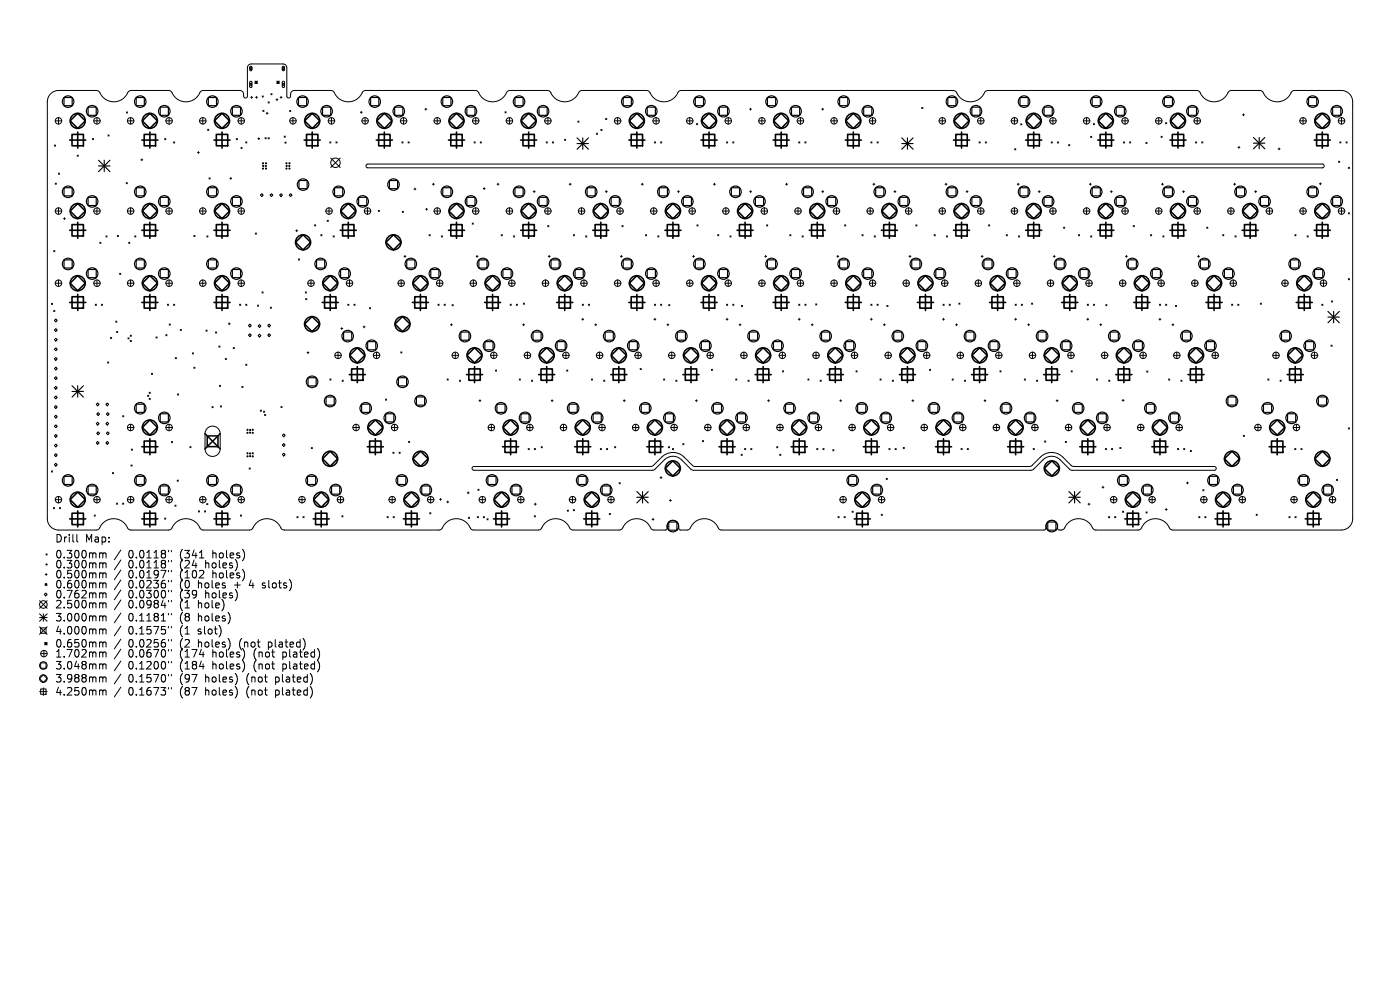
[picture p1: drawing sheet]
<svg xmlns="http://www.w3.org/2000/svg" width="297mm" height="210mm" viewBox="0 0 297 210" stroke-linecap="round" stroke-linejoin="round" font-family="sans-serif">
<defs><g id="words">
<g font-size="2.2">
<text x="11.6" y="115.3">Drill</text>
<text x="11.6" y="118.7">0.300mm</text>
<text x="18" y="115.3">Map:</text>
<text x="27.2" y="118.7">0.0118&quot;</text>
<text x="38.3" y="118.7">(341</text>
<text x="45.3" y="118.7">holes)</text>
<text x="11.6" y="120.8">0.300mm</text>
<text x="11.6" y="122.9">0.500mm</text>
<text x="11.6" y="125">0.600mm</text>
<text x="27.2" y="120.8">0.0118&quot;</text>
<text x="27.2" y="122.9">0.0197&quot;</text>
<text x="27.2" y="125">0.0236&quot;</text>
<text x="38.3" y="120.8">(24</text>
<text x="38.3" y="122.9">(102</text>
<text x="38.3" y="125">(0</text>
<text x="42.2" y="125">holes</text>
<text x="43.8" y="120.8">holes)</text>
<text x="45.3" y="122.9">holes)</text>
<text x="50.1" y="125">+</text>
<text x="53.4" y="125">4</text>
<text x="56.3" y="125">slots)</text>
<text x="11.6" y="127.2">0.762mm</text>
<text x="11.6" y="129.3">2.500mm</text>
<text x="27.2" y="127.2">0.0300&quot;</text>
<text x="27.2" y="129.3">0.0984&quot;</text>
<text x="38.3" y="127.2">(39</text>
<text x="38.3" y="129.3">(1</text>
<text x="42.2" y="129.3">hole)</text>
<text x="43.8" y="127.2">holes)</text>
<text x="11.6" y="132">3.000mm</text>
<text x="11.6" y="134.8">4.000mm</text>
<text x="11.6" y="137.6">0.650mm</text>
<text x="27.2" y="132">0.1181&quot;</text>
<text x="27.2" y="134.8">0.1575&quot;</text>
<text x="27.2" y="137.6">0.0256&quot;</text>
<text x="38.3" y="132">(8</text>
<text x="38.3" y="134.8">(1</text>
<text x="38.3" y="137.6">(2</text>
<text x="42.2" y="132">holes)</text>
<text x="42.2" y="134.8">slot)</text>
<text x="42.2" y="137.6">holes)</text>
<text x="51.1" y="137.6">(not</text>
<text x="57.4" y="137.6">plated)</text>
<text x="11.6" y="139.7">1.702mm</text>
<text x="11.6" y="142.2">3.048mm</text>
<text x="27.2" y="139.7">0.0670&quot;</text>
<text x="27.2" y="142.2">0.1200&quot;</text>
<text x="38.3" y="139.7">(174</text>
<text x="38.3" y="142.2">(184</text>
<text x="45.3" y="139.7">holes)</text>
<text x="45.3" y="142.2">holes)</text>
<text x="54.2" y="139.7">(not</text>
<text x="54.2" y="142.2">(not</text>
<text x="60.5" y="139.7">plated)</text>
<text x="60.5" y="142.2">plated)</text>
<text x="11.6" y="145">3.988mm</text>
<text x="11.6" y="147.8">4.250mm</text>
<text x="27.2" y="145">0.1570&quot;</text>
<text x="27.2" y="147.8">0.1673&quot;</text>
<text x="38.3" y="145">(97</text>
<text x="38.3" y="147.8">(87</text>
<text x="43.8" y="145">holes)</text>
<text x="43.8" y="147.8">holes)</text>
<text x="52.7" y="145">(not</text>
<text x="52.7" y="147.8">(not</text>
<text x="58.9" y="145">plated)</text>
<text x="58.9" y="147.8">plated)</text>
</g>
</g></defs>
<g fill="none" stroke="#000" stroke-width=".21">
<path d="M10.8 19.8l.7-.4 .8-.2h8.2a1.22 1.22 0 0 1 1 1 3.3 3.3 0 0 0 5.8-.8l.5-.2h8.1a2.05 2.05 0 0 1 1.1 1.3 3.3 3.3 0 0 0 5.6-1.1l.5-.2h7.9a1 1 0 0 1 .7 1.3 .4 .4 0 0 0 .4 .3 .4 .4 0 0 0 .4-.4v-6l.2-.6 .6-.2h6.7a.8 .8 0 0 1 .8 .8l.1 6.1a.4 .4 0 0 0 .4 .3 .4 .4 0 0 0 .3-.4 .91 .91 0 0 1 .9-1.2h7.9a2.05 2.05 0 0 1 1 1.3 3.3 3.3 0 0 0 5.6-1.1l.6-.2h23.4a2.05 2.05 0 0 1 1 1.3 3.3 3.3 0 0 0 5.6-1.1l.6-.2h8.1a2.05 2.05 0 0 1 1.1 1.3 3.3 3.3 0 0 0 5.5-1.1l.6-.2h13.8a2.05 2.05 0 0 1 1.1 1.3 3.3 3.3 0 0 0 5.6-1.1l.5-.2h57.9a2.05 2.05 0 0 1 1 1.3 3.3 3.3 0 0 0 5.6-1.1l.6-.2h44.4a2.04 2.04 0 0 1 1.1 1.3 3.3 3.3 0 0 0 5.6-1.1l.5-.2h6.2a2.04 2.04 0 0 1 1.1 1.3 3.3 3.3 0 0 0 5.6-1.1l.5-.2h10.2a2.41 2.41 0 0 1 2.2 2.4l-.1 88.7a2.41 2.41 0 0 1-2.3 2.1h-36a2.05 2.05 0 0 1-1-1.2 3.3 3.3 0 0 0-5.6 1l-.6 .2h-9.1a2.05 2.05 0 0 1-1-1.2 3.3 3.3 0 0 0-5.6 1 1.04 1.04 0 0 1-1.3 0 1.34 1.34 0 0 0-.5-1.5 1.34 1.34 0 0 0-1.6 0 2.07 2.07 0 0 0-.5 1.6l-.3 .1h-68.6a2.05 2.05 0 0 1-1-1.2 3.3 3.3 0 0 0-5.6 1l-.4 .2h-1.5l-.4-.3a1.31 1.31 0 0 0-1.3-1.7 1.31 1.31 0 0 0-1.2 1.8l-.3 .2h-2.4a1.22 1.22 0 0 1-1.1-1 3.3 3.3 0 0 0-5.8 .8l-.5 .2h-10a2.05 2.05 0 0 1-1.1-1.2 3.3 3.3 0 0 0-5.5 1l-.6 .2h-13.9a2.05 2.05 0 0 1-1-1.2 3.3 3.3 0 0 0-5.6 1l-.6 .2h-33a2.05 2.05 0 0 1-1-1.2 3.3 3.3 0 0 0-5.6 1l-.6 .2h-9.9a2.05 2.05 0 0 1-1.1-1.2 3.3 3.3 0 0 0-5.6 1l-.5 .2h-8.2a2.05 2.05 0 0 1-1-1.2 3.3 3.3 0 0 0-5.6 1l-.6 .2h-8.2a2.41 2.41 0 0 1-2.2-2.4v-88.4l.2-.8zM53 14.4h.4v.3h-.4zM53 14.1h.3l.1 .1v.6l-.1 .2-.3-.2zM53 17.7h.4v.4h-.4zM53 17.3l.3-.1 .1 .2v1l-.1 .2-.3-.2zM54.1 17.5l.2-.3 .3 .3-.3 .2zM54.1 17.2l.5 .5M54.6 17.2l-.5 .5M57.5 19.9l.2 .2M57.7 19.9l-.2 .2M58.7 17.5l.3-.3 .2 .3-.2 .2zM58.7 17.2l.5 .5"/>
<path d="M59.2 17.2l-.5 .5M60 14.4h.3v.3h-.3zM60 14.1h.2l.2 .1v.6l-.2 .2-.3-.2zM60 17.7h.3v.4h-.3zM60 17.3l.2-.1 .2 .2v1l-.2 .2-.3-.2zM11.5 30.8l.3 .2M11.7 38.8l.3 .3M11.7 25.6h1.4M11.8 30.8l-.3 .2M12 38.8l-.3 .3M12.4 36.7l.2 .3M12.4 25v1.3"/>
<path d="M12.6 36.7l-.2 .3M16.4 32.9l.2 .2M16.6 32.9l-.2 .2M19.6 29.4l.2 .2M19.8 29.4l-.2 .2M19.9 25.6h1.4M20.6 25v1.3M22.9 28.6l.3 .3M23.2 28.6l-.3 .3M26.8 38.7l.2 .3M26.8 23.7l.3 .3M27 38.7l-.2 .3"/>
<path d="M27 25.6h1.4M27.1 23.7l-.3 .3M27.7 25v1.3M29.9 33.9h.4M30.1 33.7v.4M34.9 29.4l.3 .2M35.2 29.4l-.3 .2M35.2 25.6h1.4M35.9 25v1.3M36.8 30.1l.3 .2M37.1 30.1l-.3 .2M41.9 32.3h.4"/>
<path d="M42.1 32.1v.4M42.3 25.6h1.4M43 25v1.3M44.1 27.4l.2 .3M44.3 27.4l-.2 .3M44.3 37.7l.3 .3M44.6 37.7l-.3 .3M48.8 37.8h.4M49 37.6v.4M50.1 29.4l.3 .2M50.4 29.4l-.3 .2M50.5 25.6h1.4"/>
<path d="M51.1 31.3l.3 .2M51.2 25v1.3M51.4 31.3l-.3 .2M52.1 30.1l.3 .2M52.4 30.1l-.3 .2M53.2 20.7h.4M53.4 20.5v.4M54.2 20.7h.4M54.4 20.5v.4M54.7 29.4h.4M54.9 29.2v.4M55.6 20.4l.3 .2"/>
<path d="M55.8 23.4l.2 .2M55.9 20.4l-.3 .2M56 23.4l-.2 .2M56.2 29.2l.3 .3M56.5 24h.4M56.5 29.2l-.3 .3M56.7 23.8v.4M56.9 29.2l.2 .3M56.9 21.6l.2 .3M57.1 29.2l-.2 .3M57.1 21.6l-.2 .3M58.6 21.1h.4"/>
<path d="M58.8 20.9v.4M59.4 20.7h.4M59.6 20.5v.4M60.3 28.9l.2 .2M60.4 30.1l.3 .3M60.5 28.9l-.2 .2M60.7 30.1l-.3 .3M61.4 23.4l.3 .3M61.5 25.6h1.3M61.7 23.4l-.3 .3M62.2 25v1.3M69.6 25.6h1.4"/>
<path d="M70 30.1l.2 .2M70.2 33.5l2 2M70.2 30.1l-.2 .2M70.3 25v1.3M71.3 30.1l.2 .2M71.5 30.1l-.2 .2M72.2 33.5l-2 2M76.4 23.8h.4M76.6 23.6v.4M76.8 25.6h1.3M77.5 25v1.3M77.7 34.9l.3-.1h202.5a.4 .4 0 0 1 .4 .4 .4 .4 0 0 1-.4 .4h-202.5a.4 .4 0 0 1-.3-.2 .4 .4 0 0 1 0-.5z"/>
<path d="M84.9 25.6h1.4M85.3 30.1l.2 .2M85.5 30.1l-.2 .2M85.6 25v1.3M86.6 30.1l.2 .2M86.8 30.1l-.2 .2M88 39.9v.4M90.1 23.2h.4M90.3 23v.4M91.7 39.1h.4M91.9 38.9v.4M92.1 25.6h1.3"/>
<path d="M92.8 25v1.3M100.2 25.6h1.4M100.6 30.1l.2 .2M100.8 30.1l-.2 .2M100.9 25v1.3M101.9 30.1l.2 .2M102.1 30.1l-.2 .2M102.7 39.8v.4M105.4 39.1h.4M105.6 38.9v.4M107.1 23.7l.3 .2M107.4 23.7l-.3 .2"/>
<path d="M107.4 25.6h1.4M108.1 25v1.3M115.5 25.6h1.4M115.9 30.1l.2 .2M116.1 30.1l-.2 .2M116.2 25v1.3M117.2 30.1l.2 .2M117.4 30.1l-.2 .2M119.8 29.5l.2 .3M120 29.5l-.2 .3M120.7 39.1h.5M121 38.9v.4"/>
<path d="M122.6 25.7l.2 .2M122.8 25.7l-.2 .2M126.5 28.3l.3 .2M126.8 28.3l-.3 .2M127.5 27.5l.2 .2M127.7 27.5l-.2 .2M128.5 25.1l.2 .3M128.7 25.1l-.2 .3M130.3 25.6h1.4M131 25v1.3M136.1 39.1h.4M136.3 38.9v.4"/>
<path d="M138.5 25.6h1.4M138.8 30.1l.3 .2M139.1 30.1l-.3 .2M139.2 25v1.3M140.1 30.1l.3 .2M140.4 30.1l-.3 .2M145.6 25.6h1.4M146.3 25v1.3M147.8 26.2l.2 .3M148 26.2l-.2 .3M151.4 39.1h.4M151.6 38.9v.4"/>
<path d="M153.8 25.6h1.4M154.1 30.1l.3 .2M154.4 30.1l-.3 .2M154.5 25v1.3M155.4 30.1l.3 .2M155.7 30.1l-.3 .2M159 23.2h.4M159.2 23v.4M161 25.6h1.3M161.6 25v1.3M166.7 39.1h.4M166.9 38.9v.4"/>
<path d="M169.1 25.6h1.4M169.4 30.1l.3 .2M169.7 30.1l-.3 .2M169.8 25v1.3M170.8 30.1l.2 .2M171 30.1l-.2 .2M174.3 23.2h.4M174.5 23v.4M176.3 25.6h1.3M176.9 25v1.3M184.4 25.6h1.4M184.7 30.1l.3 .2"/>
<path d="M185 30.1l-.3 .2M185.1 25v1.3M185.2 39.1h.4M185.4 38.9v.4M186.1 30.1l.2 .2M186.3 30.1l-.2 .2M195.5 22.8l.3 .2M195.8 22.8l-.3 .2M199.2 25.6h1.4M199.9 25v1.3M200.5 39.1h.4M200.7 38.9v.4"/>
<path d="M207.4 25.6h1.4M207.7 30.1l.2 .2M207.9 30.1l-.2 .2M208.1 25v1.3M209 30.1l.3 .2M209.3 30.1l-.3 .2M214.5 25.6h1.4M215.2 25v1.3M215.3 31.6l.2 .2M215.5 31.6l-.2 .2M215.8 39.1h.4M216 38.9v.4"/>
<path d="M216.5 26.3l.3 .2M216.8 26.3l-.3 .2M222.7 25.6h1.4M223 30.1l.3 .2M223.3 30.1l-.3 .2M223.4 25v1.3M224.3 30.1l.3 .2M224.6 30.1l-.3 .2M226.7 30.7l.2 .2M226.9 30.7l-.2 .2M229.8 25.6h1.4M230.5 25v1.3"/>
<path d="M231.1 39.1h.4M231.3 38.9v.4M231.4 28.9l.2 .3M231.6 28.9l-.2 .3M231.9 26.2l.3 .3M232.2 26.2l-.3 .3M238 25.6h1.4M238.3 30.1l.3 .2M238.6 30.1l-.3 .2M238.7 25v1.3M239.6 30.1l.3 .2M239.9 30.1l-.3 .2"/>
<path d="M243.1 30.2l.2 .2M243.3 30.2l-.2 .2M245.1 25.6h1.4M245.8 25v1.3M246.3 28.9l.3 .3M246.4 39.1h.4M246.6 28.9l-.3 .3M246.6 38.9v.4M247.3 26l.2 .3M247.5 26l-.2 .3M253.3 25.6h1.4M253.6 30.1l.3 .2"/>
<path d="M253.9 30.1l-.3 .2M254 25v1.3M254.9 30.1l.3 .2M255.2 30.1l-.3 .2M261.7 39.1h.4M261.9 38.9v.4M262.6 31.3h.4M262.8 31.1v.4M263.6 24.4h.4M263.8 24.1v.5M271.2 31.6h.4M271.4 31.4v.4"/>
<path d="M275.8 25.6h1.3M276.4 25v1.3M279.9 39h.4M280.1 38.8v.4M283.9 25.6h1.4M284 34.2l.2 .2M284.2 34.2l-.2 .2M284.2 30.1l.3 .2M284.5 30.1l-.3 .2M284.6 25v1.3M285.5 30.1l.3 .2M285.8 30.1l-.3 .2"/>
<path d="M286 35.5l.3 .2M286.3 35.5l-.3 .2M11.4 53.2l.2 .2M11.6 53.2l-.2 .2M11.7 44.8h1.4M12.4 44.1v1.4M12.4 59.4v1.4M13.5 46.4h.4M13.7 46.2v.4M19.9 44.8h1.4M20.6 44.1v1.4M20.6 59.4v1.4"/>
<path d="M21.2 51.4l.2 .2M21.4 51.4l-.2 .2M22.5 50l.2 .3M22.7 50l-.2 .3M24.9 49.9l.2 .3M25.1 49.9l-.2 .3M25.4 58l.2 .2M25.6 58l-.2 .2M27 44.8h1.4M27.3 51.4l.2 .2M27.5 51.4l-.2 .2M27.7 44.1v1.4"/>
<path d="M27.7 59.4v1.4M28.6 50l.2 .3M28.8 50l-.2 .3M35.2 44.8h1.4M35.9 44.1v1.4M35.9 59.4v1.4M41.1 49.9l.3 .3M41.4 49.9l-.3 .3M42.3 44.8h1.4M43 44.1v1.4M43 59.4v1.4M43.9 50l.2 .3"/>
<path d="M44.1 50l-.2 .3M50.5 44.8h1.4M51.2 44.1v1.4M51.2 59.4v1.4M54.2 49.4l.2 .3M54.4 49.4l-.2 .3M55.2 41.4l.3-.3 .3 .3-.3 .3zM57.3 41.4l.3-.3 .3 .3-.3 .3zM59.3 41.4l.3-.3 .3 .3-.3 .3zM61.4 41.4l.3-.3 .3 .3-.3 .3zM62.7 48.9h.4M62.9 48.7v.4"/>
<path d="M63.3 54.9l.2 .3M63.5 54.9l-.2 .3M66 59.4v1.4M66.7 47.7l.3 .2M67 47.7l-.3 .2M68.1 49.8l.2 .2M68.3 49.8l-.2 .2M69.1 44.8h1.4M69.4 46.7l.2 .3M69.6 46.7l-.2 .3M69.8 44.1v1.4M70.7 50l.2 .3"/>
<path d="M70.9 50l-.2 .3M74.1 59.4v1.4M77.3 44.8h1.4M78 44.1v1.4M80.3 44.6l.2 .3M80.5 44.6l-.2 .3M85.1 59.4v1.4M85.3 44.8l.3 .3M85.6 44.8l-.3 .3M85.7 54.4h.4M85.9 54.2v.4M87.8 40.1h.4"/>
<path d="M90.3 44.4h.4M90.5 44.2v.4M91 49.8l.3 .2M91.3 49.8l-.3 .2M92.1 44.8h1.3M92.8 44.1v1.4M93.3 59.4v1.4M93.6 50l.3 .3M93.9 50l-.3 .3M100.2 47.3l.2 .3M100.2 44.8h1.4M100.4 59.4v1.4"/>
<path d="M100.4 47.3l-.2 .3M100.9 44.1v1.4M101 54.4h.4M101.2 54.2v.4M102.5 40h.4M106.3 49.8l.3 .2M106.6 49.8l-.3 .2M107.4 44.8h1.4M108.1 44.1v1.4M108.6 59.4v1.4M108.9 50l.3 .3M109.2 50l-.3 .3"/>
<path d="M113.1 40.6h.4M113.3 40.4v.4M115.5 44.8h1.4M115.7 59.4v1.4M116.2 47.9l.2 .2M116.2 44.1v1.4M116.3 54.4h.4M116.4 47.9l-.2 .2M116.5 54.2v.4M121.6 49.8l.3 .2M121.9 49.8l-.3 .2M122.7 44.8h1.4"/>
<path d="M123.4 44.1v1.4M123.9 59.4v1.4M124.2 50l.3 .3M124.5 50l-.3 .3M128.4 40.6h.4M128.6 40.4v.4M130.9 44.8h1.3M131 59.4v1.4M131.5 44.1v1.4M131.6 54.4h.4M131.8 54.2v.4M131.9 47.9l.3 .2"/>
<path d="M132.2 47.9l-.3 .2M136.9 49.8l.3 .2M137.2 49.8l-.3 .2M138 44.8h1.4M138.7 44.1v1.4M139.2 59.4v1.4M139.5 50l.3 .3M139.8 50l-.3 .3M143.7 40.6h.4M143.9 40.4v.4M146.2 44.8h1.3M146.3 59.4v1.4"/>
<path d="M146.8 44.1v1.4M146.9 54.4h.4M147.1 54.2v.4M147.9 47.7l.2 .2M148.1 47.7l-.2 .2M152.2 49.8l.3 .2M152.5 49.8l-.3 .2M153.3 44.8h1.4M154 44.1v1.4M154.5 59.4v1.4M154.9 50l.2 .3M155.1 50l-.2 .3"/>
<path d="M159 40.6h.4M159.2 40.4v.4M161.5 44.8h1.3M161.6 59.4v1.4M162.1 44.1v1.4M162.2 54.4h.4M162.4 54.2v.4M162.6 47.7l.3 .2M162.9 47.7l-.3 .2M167.6 49.8l.2 .2M167.8 49.8l-.2 .2M168.6 44.8h1.4"/>
<path d="M169.3 44.1v1.4M169.8 59.4v1.4M170.2 50l.2 .3M170.4 50l-.2 .3M174.3 40.6h.4M174.5 40.4v.4M176.8 44.8h1.3M176.9 59.4v1.4M177.5 44.1v1.4M177.5 54.4h.4M177.7 54.2v.4M179.2 47.7l.2 .2"/>
<path d="M179.4 47.7l-.2 .2M182.9 49.8l.2 .2M183.1 49.8l-.2 .2M183.9 44.8h1.4M184.6 44.1v1.4M185.1 59.4v1.4M185.5 50l.2 .3M185.7 50l-.2 .3M189.7 40.6h.4M189.9 40.4v.4M192.1 44.8h1.3M192.3 59.4v1.4"/>
<path d="M192.8 44.1v1.4M192.8 54.4h.4M193 54.2v.4M194.3 47.7l.2 .2M194.5 47.7l-.2 .2M198.2 49.8l.2 .2M198.4 49.8l-.2 .2M199.2 44.8h1.4M199.9 44.1v1.4M200.4 59.4v1.4M200.8 50l.2 .3M201 50l-.2 .3"/>
<path d="M205 40.6h.4M205.2 40.4v.4M207.4 44.8h1.4M207.6 59.4v1.4M208.1 44.1v1.4M208.1 54.4h.4M208.3 54.2v.4M209.7 47.7l.3 .2M210 47.7l-.3 .2M213.5 49.8l.2 .2M213.7 49.8l-.2 .2M214.5 44.8h1.4"/>
<path d="M215.2 44.1v1.4M215.7 59.4v1.4M216.1 50l.2 .3M216.3 50l-.2 .3M220.3 40.6h.4M220.5 40.4v.4M222.7 44.8h1.4M222.9 59.4v1.4M223.4 44.1v1.4M223.5 54.4h.4M223.7 54.2v.4M225.6 48.2l.3 .2"/>
<path d="M225.9 48.2l-.3 .2M228.8 49.8l.2 .2M229 49.8l-.2 .2M229.8 44.8h1.4M230.5 44.1v1.4M231 59.4v1.4M231.4 50l.2 .3M231.6 50l-.2 .3M235.6 40.6h.4M235.8 40.4v.4M238 44.8h1.4M238.2 59.4v1.4"/>
<path d="M238.7 44.1v1.4M238.8 54.4h.4M239 54.2v.4M240.4 47.9l.3 .2M240.7 47.9l-.3 .2M244.1 49.8l.2 .2M244.3 49.8l-.2 .2M245.1 44.8h1.4M245.8 44.1v1.4M246.3 59.4v1.4M246.7 50l.2 .3M246.9 50l-.2 .3"/>
<path d="M250.9 40.6h.4M251.1 40.4v.4M253.3 44.8h1.4M253.5 59.4v1.4M254 44.1v1.4M254.1 54.4h.4M254.3 54.2v.4M256 48.2l.2 .2M256.2 48.2l-.2 .2M259.4 49.8l.2 .2M259.6 49.8l-.2 .2M260.4 44.8h1.4"/>
<path d="M261.1 44.1v1.4M261.6 59.4v1.4M262 50l.2 .3M262.2 50l-.2 .3M266.2 40.6h.4M266.4 40.4v.4M268.6 44.8h1.4M269.3 44.1v1.4M272.6 59.4v1.4M274.7 49.8l.2 .2M274.9 49.8l-.2 .2M275.8 44.8h1.3"/>
<path d="M276.4 44.1v1.4M277.3 50l.2 .3M277.5 50l-.2 .3M280.8 59.4v1.4M283.9 44.8h1.4M284.6 44.1v1.4M286 45.1l.3 .3M286 59.1l.3 .3M286.3 45.1l-.3 .3M286.3 59.1l-.3 .3M10.9 64.4l.3 .2M11.2 64.4l-.3 .2"/>
<path d="M11.4 65.8l.2 .3M11.5 68l.3-.3 .3 .3-.3 .3zM11.5 72l.3-.3 .3 .3-.3 .4zM11.5 74.1l.3-.3 .3 .3-.3 .3zM11.5 76.1l.3-.3 .3 .3-.3 .3zM11.5 78.2l.3-.3 .3 .3-.3 .3zM11.6 65.8l-.2 .3M11.7 60.1h1.4M11.8 69.7l.3 .3-.3 .3-.3-.3zM11.8 79.9l.3 .3-.3 .3-.3-.3zM19.9 60.1h1.4M20.2 64.5l.3 .3"/>
<path d="M20.5 64.5l-.3 .3M21.5 64.5l.3 .3M21.8 64.5l-.3 .3M22.8 76.8l.3 .2M23.1 76.8l-.3 .2M23.5 71.6l.2 .2M23.7 71.6l-.2 .2M24.6 68.1l.2 .3M24.7 70.3l.3 .2M24.8 68.1l-.2 .3M25 70.3l-.3 .2M27 60.1h1.4"/>
<path d="M27.1 71.7l.3 .2M27.4 71.7l-.3 .2M27.6 71.1l.3 .2M27.6 72.2l.3 .3M27.9 71.1l-.3 .2M27.9 72.2l-.3 .3M32.1 79.2l.3 .2M32.4 79.2l-.3 .2M33.1 71.5l.2 .2M33.3 71.5l-.2 .2M35.2 71l.2 .2M35.2 60.1h1.4"/>
<path d="M35.4 71l-.2 .2M35.5 64.5l.3 .3M35.8 64.5l-.3 .3M35.9 68.7l.2 .3M36.1 68.7l-.2 .3M36.8 64.5l.3 .3M37.1 64.5l-.3 .3M37.2 75.9l.2 .2M37.4 75.9l-.2 .2M38.2 69.9l.3 .2M38.5 69.9l-.3 .2M40.8 74.8l.2 .3"/>
<path d="M41 74.8l-.2 .3M41.1 77.9l.3 .2M41.4 77.9l-.3 .2M42.3 60.1h1.4M43.7 70l.2 .3M43.9 70l-.2 .3M45.7 70.4l.3 .3M46 70.4l-.3 .3M46.4 73.4l.3 .2M46.7 73.4l-.3 .2M47.8 76.1l.2 .2M48 76.1l-.2 .2"/>
<path d="M48.4 68.7h.4M48.6 68.5v.4M49.5 73.7l.2 .3M49.7 73.7l-.2 .3M50.5 60.1h1.4M50.8 64.5l.3 .3M51.1 64.5l-.3 .3M52.1 77.3l.3 .2M52.1 64.5l.3 .3M52.4 77.3l-.3 .2M52.4 64.5l-.3 .3M52.7 69.1l.3-.4 .3 .4-.3 .3z"/>
<path d="M52.7 71.1l.3-.3 .3 .3-.3 .3zM54.6 64.7l.3 .3M54.7 69.2l.4-.4 .3 .4-.3 .3zM54.7 71.2l.4-.3 .3 .3-.3 .3zM54.9 64.7l-.3 .3M55.6 61.9l.2 .3M55.8 61.9l-.2 .3M56.8 69.1l.3-.4 .3 .4-.3 .3zM56.8 71.1l.3-.3 .3 .3-.3 .3zM57.3 65.2l.3 .2M57.6 65.2l-.3 .2M64.8 61.9l.2 .3"/>
<path d="M64.8 63.3l.3 .3M65 61.9l-.2 .3M65.1 63.3l-.3 .3M65.1 74.8h.4M65.3 60.1h1.4M65.3 74.6v.4M71 75.4h1.4M71.7 74.7v1.4M72.3 69.7h.4M72.5 69.5v.4M73.5 60.1h1.3M73.8 64.5l.2 .3"/>
<path d="M74 64.5l-.2 .3M75.1 64.5l.2 .3M75.3 64.5l-.2 .3M77 69.3h.4M77.2 69.1v.4M78.4 65.3l.2 .2M78.6 65.3l-.2 .2M79.2 75.4h1.4M79.9 74.7v1.4M84.4 60.1h1.4M85 74.6l.3 .3M85.3 74.6l-.3 .3"/>
<path d="M92.6 60.1h1.4M92.9 64.5l.3 .3M93.2 64.5l-.3 .3M94.2 64.5l.3 .3M94.5 64.5l-.3 .3M95.6 68.9h.4M95.8 68.7v.4M95.9 75.4h1.4M95.9 64.6l.2 .3M96.1 64.6l-.2 .3M96.6 74.7v1.4M99.7 60.1h1.4"/>
<path d="M104.1 75.4h1.3M104.8 74.7v1.4M105.1 78.5l.3 .2M105.4 78.5l-.3 .2M107.9 60.1h1.4M108.2 64.5l.3 .3M108.5 64.5l-.3 .3M109.5 64.5l.3 .3M109.8 64.5l-.3 .3M110.9 68.9h.4M111 64.3l.3 .2M111.1 68.7v.4"/>
<path d="M111.2 75.4h1.4M111.3 64.3l-.3 .2M111.9 74.7v1.4M115 60.1h1.4M119.4 75.4h1.3M120.1 74.7v1.4M120.2 78.5l.3 .2M120.5 78.5l-.3 .2M123.2 60.1h1.4M123.4 67.7h.4M123.5 64.5l.3 .3M123.6 67.5v.4"/>
<path d="M123.8 64.5l-.3 .3M124.8 64.5l.3 .3M125.1 64.5l-.3 .3M126.2 68.9h.4M126.4 68.7v.4M126.5 75.4h1.4M127.2 74.7v1.4M130.3 60.1h1.4M134.7 75.4h1.3M135.4 74.7v1.4M135.8 78.2l.2 .2M136 78.2l-.2 .2"/>
<path d="M138.5 60.1h1.4M138.7 67.7h.4M138.8 64.5l.3 .3M138.9 67.5v.4M139.1 64.5l-.3 .3M140.1 64.5l.3 .3M140.4 64.5l-.3 .3M141.5 68.9h.4M141.7 68.7v.4M141.8 75.4h1.4M141.9 64.6l.2 .3M142.1 64.6l-.2 .3"/>
<path d="M142.5 74.7v1.4M145.6 60.1h1.4M150 75.4h1.4M150.7 74.7v1.4M150.9 78.3l.2 .3M151.1 78.3l-.2 .3M153.8 60.1h1.4M154 67.7h.4M154.1 64.5l.3 .3M154.2 67.5v.4M154.4 64.5l-.3 .3M155.4 64.5l.3 .3"/>
<path d="M155.7 64.5l-.3 .3M156.8 68.9h.4M157 68.7v.4M157.1 75.4h1.4M157.3 64.8l.2 .2M157.5 64.8l-.2 .2M157.8 74.7v1.4M161 60.1h1.3M165.3 75.4h1.4M166 74.7v1.4M166 78.7l.3 .2M166.3 78.7l-.3 .2"/>
<path d="M169.1 60.1h1.4M169.3 67.7h.4M169.4 64.5l.3 .3M169.5 67.5v.4M169.7 64.5l-.3 .3M170.8 64.5l.2 .3M171 64.5l-.2 .3M172.1 68.9h.4M172.3 68.7v.4M172.4 75.4h1.4M173 64.5l.3 .2M173.1 74.7v1.4"/>
<path d="M173.3 64.5l-.3 .2M176.3 60.1h1.3M180.6 75.4h1.4M181.3 74.7v1.4M181.6 78.7l.2 .2M181.8 78.7l-.2 .2M184.4 60.1h1.4M184.7 67.7h.4M184.7 64.5l.3 .3M184.9 67.5v.4M185 64.5l-.3 .3M186.1 64.5l.2 .3"/>
<path d="M186.3 64.5l-.2 .3M187.4 68.9h.4M187.6 68.7v.4M187.7 75.4h1.4M188.1 64.8l.3 .2M188.4 64.8l-.3 .2M188.4 74.7v1.4M191.6 60.1h1.3M195.9 75.4h1.4M196.6 74.7v1.4M197.2 78.3l.2 .3M197.4 78.3l-.2 .3"/>
<path d="M199.7 60.1h1.4M200 67.7h.4M200.1 64.5l.2 .3M200.2 67.5v.4M200.3 64.5l-.2 .3M201.4 64.5l.2 .3M201.6 64.5l-.2 .3M202.7 68.9h.4M202.9 68.7v.4M203 75.4h1.4M203.4 64.3l.3 .2M203.7 64.3l-.3 .2"/>
<path d="M203.7 74.7v1.4M206.9 60.1h1.3M211.2 75.4h1.4M211.9 74.7v1.4M212.1 78.7l.3 .2M212.4 78.7l-.3 .2M215 60.1h1.4M215.3 67.7h.4M215.4 64.5l.2 .3M215.5 67.5v.4M215.6 64.5l-.2 .3M216.7 64.5l.2 .3"/>
<path d="M216.9 64.5l-.2 .3M218 68.9h.4M218.2 68.7v.4M218.4 75.4h1.3M218.8 64.3l.3 .2M219 74.7v1.4M219.1 64.3l-.3 .2M222.2 60.1h1.3M226.5 75.4h1.4M227.2 74.7v1.4M227.2 78.7l.3 .2M227.5 78.7l-.3 .2"/>
<path d="M230.3 60.1h1.4M230.6 67.7h.4M230.7 64.5l.2 .3M230.8 67.5v.4M230.9 64.5l-.2 .3M232 64.5l.2 .3M232.2 64.5l-.2 .3M233.3 68.9h.4M233.5 68.7v.4M233.7 75.4h1.3M234.3 74.7v1.4M234.6 64.6l.2 .3"/>
<path d="M234.8 64.6l-.2 .3M237.5 60.1h1.4M241.8 75.4h1.4M242.5 74.7v1.4M243.3 78.7l.2 .2M243.5 78.7l-.2 .2M245.6 60.1h1.4M245.9 67.7h.4M246 64.5l.2 .3M246.1 67.5v.4M246.2 64.5l-.2 .3M247.3 64.5l.2 .3"/>
<path d="M247.5 64.5l-.2 .3M248.6 68.9h.4M248.8 68.7v.4M249 75.4h1.3M249.4 64.8l.2 .2M249.6 64.8l-.2 .2M249.6 74.7v1.4M252.8 60.1h1.4M257.1 75.4h1.4M257.8 74.7v1.4M261 60.1h1.3M261.3 64.5l.2 .3"/>
<path d="M261.5 64.5l-.2 .3M262.6 64.5l.2 .3M262.8 64.5l-.2 .3M267.4 64.3l.2 .2M267.6 64.3l-.2 .2M270 75.4h1.4M270.7 74.7v1.4M271.9 60.1h1.4M278.2 75.4h1.3M278.9 74.7v1.4M280.1 60.1h1.4M280.4 64.5l.3 .3"/>
<path d="M280.7 64.5l-.3 .3M282.4 73.2l.2 .3M282.4 63.8l.3 .3M282.6 73.2l-.2 .3M282.7 63.8l-.3 .3M10.9 99.9l.2 .2M11.1 99.9l-.2 .2M11.5 82.3l.3-.4 .3 .4-.3 .3zM11.5 84.3l.3-.3 .3 .3-.3 .3zM11.5 86.3l.3-.3 .3 .3-.3 .3zM11.5 88.4l.3-.3 .3 .3-.3 .3zM11.5 90.4l.3-.3 .3 .3-.3 .3z"/>
<path d="M11.5 92.5l.3-.4 .3 .4-.3 .3zM11.5 96.5l.3-.3 .3 .3-.3 .3zM11.5 98.6l.3-.3 .3 .3-.3 .3zM11.8 94.2l.3 .3-.3 .3-.3-.3zM20.4 93.9l.3-.3 .3 .3-.3 .4zM20.5 87.8l.3-.3 .3 .3-.3 .3zM20.5 91.9l.3-.3 .3 .3-.3 .3zM20.7 85.5l.3 .3-.3 .3-.3-.3zM20.7 89.6l.3 .3-.3 .3-.3-.3zM22.5 93.9l.3-.3 .3 .3-.3 .4zM22.6 87.8l.3-.3 .3 .3-.3 .3zM22.6 91.9l.3-.3 .3 .3-.3 .3z"/>
<path d="M22.8 85.5l.3 .3-.3 .3-.3-.3zM22.8 89.6l.3 .3-.3 .3-.3-.3zM26 88.2l.3 .2M26.3 88.2l-.3 .2M27 90.7h1.4M27.7 90v1.4M27.8 98.6l.2 .3M27.9 95.3l.2 .2M28 98.6l-.2 .3M28.1 95.3l-.2 .2M31.3 83.8l.3 .3M31.6 83.8l-.3 .3"/>
<path d="M31.6 83.2l.3 .2M31.6 84.5l.3 .2M31.9 83.2l-.3 .2M31.9 84.5l-.3 .2M35.2 90.7h1.4M35.9 90v1.4M36.4 93.7l.2 .2M36.6 93.7l-.2 .2M37.6 83.6l.3 .2M37.9 83.6l-.3 .2M40.3 94.7l.2 .3M40.5 94.7l-.2 .3"/>
<path d="M44 90.9a1.61 1.61 0 0 1 1.7-.4 1.61 1.61 0 0 1 1 1.5v3.2a1.61 1.61 0 0 1-1.6 1.6 1.61 1.61 0 0 1-1.6-1.6v-3.3zM45 86.3l.2 .2M45.2 86.3l-.2 .2M46.6 81.7l.2 .3M46.7 86.1l.3 .2M46.8 81.7l-.2 .3M47 86.1l-.3 .2M51.3 82l.2 .2M51.5 82l-.2 .2M52.9 99.3l.2 .2M53.1 99.3l-.2 .2M55.2 87l.3 .2"/>
<path d="M55.5 87l-.3 .2M55.9 87.2l.2 .3M56.1 87.9l.3 .2M56.1 87.2l-.2 .3M56.4 87.9l-.3 .2M59.6 86.2l.2 .3M59.8 86.2l-.2 .3M59.9 94.4l.3-.3 .3 .3-.3 .3zM59.9 96.4l.3-.3 .3 .3-.3 .3zM60.2 92l.3 .3-.3 .4-.3-.4zM66 94.9l.3 .3M66.3 94.9l-.3 .3"/>
<path d="M70 80.4l.2 .2M70.2 80.4l-.2 .2M72.6 80.6l.2 .3M72.8 80.6l-.2 .3M74.9 90.7h1.3M75.5 90v1.4M81.8 84.6l.2 .3M82 84.6l-.2 .3M83 90.7h1.4M83.3 95.9l.3 .3M83.6 95.9l-.3 .3M83.7 90v1.4"/>
<path d="M84.7 95.9l.2 .3M84.9 95.9l-.2 .3M86.7 93.6l.2 .3M86.9 93.6l-.2 .3M94.9 80.4l.2 .2M95.1 80.4l-.2 .2M97.5 80.6l.2 .3M97.7 80.6l-.2 .3M100.2 99.1l.3-.1h37.6l.5-.3 1.8-1.7a3.4 3.4 0 0 1 4.7 0l1.8 1.7 .6 .3h70.9l.6-.3 1.7-1.7a3.4 3.4 0 0 1 4.8 0l1.7 1.7 .6 .3h29.8a.4 .4 0 0 1 .4 .4 .4 .4 0 0 1-.4 .4h-30.1l-.6-.3-2-2a2.57 2.57 0 0 0-3.6 0l-2 2-.6 .3h-71.6l-.5-.3-2-2a2.57 2.57 0 0 0-3.7 0l-1.9 2-.6 .3h-37.9a.4 .4 0 0 1-.3-.3 .4 .4 0 0 1 0-.4zM101.6 85h.4M101.8 84.8v.4M103.6 90.7h1.3"/>
<path d="M104.2 90v1.4M110.2 80.4l.2 .2M110.4 80.4l-.2 .2M111.7 90.7h1.4M112 95.1l.3 .3M112.3 95.1l-.3 .3M112.4 90v1.4M112.8 80.6l.2 .3M113 80.6l-.2 .3M113.4 95.1l.2 .3M113.6 95.1l-.2 .3M114.8 94.8l.2 .2"/>
<path d="M115 94.8l-.2 .2M116.9 85h.4M117.1 84.8v.4M118.9 90.7h1.3M119.5 90v1.4M125.5 80.4l.2 .2M125.7 80.4l-.2 .2M127 90.7h1.4M127.4 95.1l.2 .3M127.6 95.1l-.2 .3M127.7 90v1.4M128.1 80.6l.2 .3"/>
<path d="M128.3 80.6l-.2 .3M128.7 95.1l.2 .3M128.9 95.1l-.2 .3M130.4 94.8l.2 .2M130.6 94.8l-.2 .2M132.2 85h.4M132.4 84.8v.4M134.2 90.7h1.3M134.9 90v1.4M140.8 80.4l.2 .2M141 80.4l-.2 .2M141.8 94.8l.2 .2"/>
<path d="M142 94.8l-.2 .2M142.3 90.7h1.4M142.7 95.1l.2 .3M142.9 95.1l-.2 .3M143 90v1.4M143.4 80.6l.2 .3M143.6 80.6l-.2 .3M144.8 94.1l.3 .2M145.1 94.1l-.3 .2M147.5 85h.4M147.7 84.8v.4M149 93.5l.3 .2"/>
<path d="M149.3 93.5l-.3 .2M149.5 90.7h1.3M150.2 90v1.4M156.1 80.4l.2 .2M156.3 80.4l-.2 .2M157.2 96.4l.3 .2M157.5 96.4l-.3 .2M157.6 90.7h1.4M158 95.1l.2 .3M158.2 95.1l-.2 .3M158.3 90v1.4M158.7 80.6l.2 .3"/>
<path d="M158.9 80.6l-.2 .3M159.3 95.1l.2 .3M159.5 95.1l-.2 .3M162.8 85h.4M163 84.8v.4M164.8 94.8l.2 .2M164.8 90.7h1.3M165 94.8l-.2 .2M165.4 96.4l.3 .2M165.5 90v1.4M165.7 96.4l-.3 .2M171.4 80.4l.2 .2"/>
<path d="M171.6 80.4l-.2 .2M172.9 90.7h1.4M173.3 95.1l.2 .3M173.5 95.1l-.2 .3M173.6 90v1.4M174 80.6l.2 .3M174.2 80.6l-.2 .3M174.6 95.1l.2 .3M174.8 95.1l-.2 .3M176.7 95.4l.2 .2M176.9 95.4l-.2 .2M178.1 85h.4"/>
<path d="M178.3 84.8v.4M180.1 90.7h1.4M180.8 90v1.4M186.7 80.4l.2 .2M186.9 80.4l-.2 .2M188.3 90.7h1.3M188.6 95.1l.2 .3M188.8 95.1l-.2 .3M188.9 90v1.4M189.3 80.6l.2 .3M189.5 80.6l-.2 .3M189.9 95.1l.2 .3"/>
<path d="M190.1 95.1l-.2 .3M191.6 94.9l.3 .3M191.9 94.9l-.3 .3M193.5 85h.4M193.7 84.8v.4M195.4 90.7h1.4M196.1 90v1.4M202 80.4l.2 .2M202.2 80.4l-.2 .2M203.6 90.7h1.3M203.9 95.1l.2 .3M204.1 95.1l-.2 .3"/>
<path d="M204.2 90v1.4M204.6 80.6l.2 .3M204.8 80.6l-.2 .3M205.2 95.1l.2 .3M205.4 95.1l-.2 .3M208.8 85h.4M209 84.8v.4M210.7 90.7h1.4M211.4 90v1.4M217.3 80.4l.2 .2M217.5 80.4l-.2 .2M218.9 90.7h1.3"/>
<path d="M219.2 95.1l.2 .3M219.4 95.1l-.2 .3M219.5 90v1.4M219.9 80.6l.2 .3M220.1 80.6l-.2 .3M221.6 93.5l.3 .3M221.9 93.5l-.3 .3M224.1 85h.4M224.3 84.8v.4M226 93.6l.2 .3M226 90.7h1.4M226.2 93.6l-.2 .3"/>
<path d="M226.7 90v1.4M232.6 80.4l.2 .2M232.8 80.4l-.2 .2M234.2 90.7h1.3M234.5 95.1l.2 .3M234.7 95.1l-.2 .3M234.9 90v1.4M235.2 80.6l.2 .3M235.4 80.6l-.2 .3M235.8 95.1l.2 .3M236 95.1l-.2 .3M237.6 94.9l.2 .3"/>
<path d="M237.8 94.9l-.2 .3M238.1 84.9h.4M238.3 84.7v.4M241.3 90.7h1.4M242 90v1.4M247.9 80.4l.3 .2M248.2 80.4l-.3 .2M249.5 90.7h1.3M249.8 95.1l.2 .3M250 95.1l-.2 .3M250.2 90v1.4M250.5 80.6l.3 .3"/>
<path d="M250.8 80.6l-.3 .3M251.1 95.1l.2 .3M251.3 95.1l-.2 .3M252.5 95.6l.3 .2M252.8 95.6l-.3 .2M263.8 92.3l.2 .3M264 92.3l-.2 .3M266.2 90.7h1.4M266.9 90v1.4M269 80.4l.2 .2M269.2 80.4l-.2 .2M271.6 80.6l.2 .3"/>
<path d="M271.8 80.6l-.2 .3M274.3 90.7h1.4M274.7 95.1l.2 .3M274.9 95.1l-.2 .3M275 90v1.4M276 95.1l.2 .3M276.2 95.1l-.2 .3M286 90.8l.3 .2M286.3 90.8l-.3 .2M9.8 117.5l.2 .2M10 117.5l-.2 .2M11.3 107.7l.3 .2"/>
<path d="M11.6 107.7l-.3 .2M11.7 106h1.4M12.4 105.3v1.4M12.6 107.7l.3 .2M12.9 107.7l-.3 .2M16.3 113.4v1.4l.2 .2M19.9 106h1.4M20 109.2l.2 .3M20.2 109.2l-.2 .3M20.6 105.3v1.4M21.4 117.3l.4 .2M21.4 119.4l.4 .2"/>
<path d="M21.8 117.5l.2-.2 .4 .1 .1 1M21.8 117.5v.9M21.8 119.6v.9M21.8 119.6l.2-.2 .4 .1 .1 1M23.8 100.2l.3 .3M24.1 100.2l-.3 .3M24.7 106.7l.3 .3M25 106.7l-.3 .3M25.6 116.7l-1.3 2M25.6 118.8l-1.3 2.1M26 106.7l.2 .3M26.2 106.7l-.2 .3"/>
<path d="M27 106h1.4M27.7 105.3v1.4M34.9 109.9l.3 .2M35.2 109.9l-.3 .2M35.2 106h1.4M35.7 116.8v.3M35.7 118.9v.3M35.9 105.3v1.4M36.4 116.8v.3M36.4 118.9v.3M37.1 107.1l.2 .3M37.3 107.1l-.2 .3"/>
<path d="M37.6 101.8l.2 .3M37.8 101.8l-.2 .3M42.1 108.4l.2 .2M42.3 118.4h.9M42.3 108.4l-.2 .2M42.3 106h1.4M43 105.3v1.4M43.4 108.4l.2 .2M43.6 108.4l-.2 .2M43.9 106.8l.2 .3M44.1 106.8l-.2 .3M50.5 106h1.4"/>
<path d="M51 109.2l.2 .3M51.2 105.3v1.4M51.2 109.2l-.2 .3M63 109.6l.2 .2M63.2 109.6l-.2 .2M63.4 106h1.3M64.1 105.3v1.4M64.3 109.6l.2 .2M64.5 109.6l-.2 .2M71.5 106h1.4M72.2 105.3v1.4M72.5 109.4l.3 .2"/>
<path d="M72.8 109.4l-.3 .2M82.1 109.6l.3 .2M82.4 109.6l-.3 .2M82.5 106h1.4M83.2 105.3v1.4M83.4 109.6l.2 .2M83.6 109.6l-.2 .2M90.7 106h1.3M91.2 108.8l.2 .2M91.4 105.3v1.4M91.4 108.8l-.2 .2M93.3 105.9h.4"/>
<path d="M93.5 105.7v.4M94.8 106.5h.4M95 106.3v.4M99.1 104.5h.4M99.3 104.3v.4M99.4 109.7l.2 .3M99.6 109.7l-.2 .3M101.3 109.6l.2 .2M101.4 103.8l.2 .2M101.5 109.6l-.2 .2M101.6 103.8l-.2 .2M101.6 106h1.4"/>
<path d="M102.3 105.3v1.4M102.5 109.6l.3 .2M102.8 109.6l-.3 .2M103.3 110l.3 .3M103.6 110l-.3 .3M109.8 106h1.4M110.5 105.3v1.4M113.3 109.4l.3 .2M113.4 106.9h.4M113.6 106.7v.4M113.6 109.4l-.3 .2M120.3 108.2l.3 .2"/>
<path d="M120.6 108.2l-.3 .2M120.8 106h1.3M121.5 105.3v1.4M121.6 108.1l.3 .3M121.9 108.1l-.3 .3M128.9 106h1.4M129.3 108.9l.2 .3M129.5 108.9l-.2 .3M129.6 105.3v1.4M131.3 102.4l.3 .2M131.6 102.4l-.3 .2M138.3 110.2h.4"/>
<path d="M138.5 110v.4M140 101.3h.4M140.2 101.1v.4M142 106.2h.4M142.2 106v.4M177.8 109.6l.2 .2M178 109.6l-.2 .2M178.2 106h1.3M178.9 105.3v1.4M179.1 109.6l.2 .2M179.3 109.6l-.2 .2M180.8 108.4l.2 .3"/>
<path d="M181 108.4l-.2 .3M186.3 106h1.4M186.9 109.1l.3 .2M187 105.3v1.4M187.2 109.1l-.3 .2M188 101.5l.2 .2M188.2 101.5l-.2 .2M230.8 106.9h.4M231 106.7v.4M233.8 103.4h.4M234 103.2v.4M235.2 109.6l.2 .2"/>
<path d="M235.4 109.6l-.2 .2M235.6 106h1.3M236.3 105.3v1.4M236.5 109.6l.2 .2M236.7 109.6l-.2 .2M238.1 108.4l.3 .3M238.4 108.4l-.3 .3M243.1 108.6l.3 .2M243.4 108.6l-.3 .2M243.7 106h1.4M244.4 105.3v1.4M247.2 108.1h.4"/>
<path d="M247.4 107.9v.4M251.7 102.4h.4M251.9 102.2v.4M254.3 109.6l.3 .2M254.6 109.6l-.3 .2M254.7 106h1.4M255.2 103.9l.2 .2M255.4 105.3v1.4M255.4 103.9l-.2 .2M255.6 109.6l.2 .2M255.8 109.6l-.2 .2M262.9 106h1.3"/>
<path d="M263.6 105.3v1.4M266.5 109.1l.2 .2M266.7 109.1l-.2 .2M273.4 109.6l.3 .2M273.7 109.6l-.3 .2M273.8 106h1.4M274.5 105.3v1.4M274.7 109.6l.3 .2M275 109.6l-.3 .2M282 106h1.4M282.7 105.3v1.4M283.5 101.7l.3 .2"/>
<path d="M283.8 101.7l-.3 .2M8.4 127.4l1.6 1.6M8.4 130.2l1.6 1.6M8.4 131h1.6M8.4 133l1.6 1.6M8.6 133.2h1.2v1.1h-1.2zM8.6 138.7h1.4M9.2 130.2v1.6M9.3 138v1.3M9.4 126.1l.3-.3 .3 .3-.3 .3zM9.5 136.5l.2-.2 .3 .2-.3 .3zM9.5 136.3l.5 .5"/>
<path d="M9.6 123.8h.3v.4h-.3zM9.6 121.9h.4M9.8 121.7v.4M10 136.3l-.5 .5M10 127.4l-1.6 1.6M10 130.2l-1.6 1.6M10 133l-1.6 1.6M21.4 121.5l.4 .3M21.4 123.6l.4 .3M21.4 125.8l.4 .2M21.4 127.9l.4 .2M21.4 130.7l.4 .2"/>
<path d="M21.4 133.4l.4 .3M21.4 136.2l.4 .2M21.4 138.3l.4 .2M21.8 121.8v.8M21.8 123.9v.8M21.8 126v.8M21.8 128.1v.9M21.8 130.9v.8M21.8 133.7v.8M21.8 136.4v.9M21.8 138.5v.9M21.8 121.8l.2-.3 .4 .1 .1 1"/>
<path d="M21.8 123.9l.2-.3 .4 .1 .1 1M21.8 126l.2-.2h.4l.1 1M21.8 128.1l.2-.2 .4 .1 .1 1M21.8 130.9l.2-.2h.4l.1 1M21.8 133.7l.2-.3 .4 .1 .1 1M21.8 136.4l.2-.2 .4 .1 .1 1M21.8 138.5l.2-.2 .4 .1 .1 1M25.6 120.9l-1.3 2.1M25.6 123l-1.3 2.1M25.6 125.2l-1.3 2M25.6 127.3l-1.3 2M25.6 130l-1.3 2.1"/>
<path d="M25.6 132.8l-1.3 2.1M25.6 135.6l-1.3 2M25.6 137.7l-1.3 2.1M35.7 121v.3M35.7 123.1v.3M35.7 125.2v.3M35.7 127.4v.3M35.7 130.1v.3M35.7 132.9v.3M35.7 135.7v.3M35.7 137.8v.3M36.4 121v.3"/>
<path d="M36.4 123.1v.3M36.4 125.2v.3M36.4 127.4v.3M36.4 130.1v.3M36.4 132.9v.3M36.4 135.7v.3M36.4 137.8v.3M55.6 124.6l.2 .1M55.7 123.7v.4M8.4 143.9l.8-.8 .8 .8-.8 .9zM8.4 146.7h1.6M8.6 140.6h1.2v1.1h-1.2z"/>
<path d="M8.6 146.1h1.2v1.2h-1.2zM9.2 145.9v1.6M21.4 140.8l.4 .3M21.4 143.6l.4 .2M21.4 146.4l.4 .2M21.8 141.1v.8M21.8 143.8v.9M21.8 146.6v.9M21.8 141.1l.2-.3 .4 .1 .1 1M21.8 143.8l.2-.2 .4 .1 .1 1M21.8 146.6l.2-.2 .4 .1 .1 1M25.6 140.2l-1.3 2.1"/>
<path d="M25.6 143l-1.3 2.1M25.6 145.8l-1.3 2M35.7 140.3v.3M35.7 143.1v.3M35.7 145.8v.3M36.4 140.3v.3M36.4 143.1v.3M36.4 145.8v.3"/>
<circle cx="12.4" cy="25.6" r=".68"/>
<circle cx="20.6" cy="25.6" r=".68"/>
<circle cx="27.7" cy="25.6" r=".68"/>
<circle cx="35.9" cy="25.6" r=".68"/>
<circle cx="43" cy="25.6" r=".68"/>
<circle cx="51.2" cy="25.6" r=".68"/>
<circle cx="55.8" cy="34.6" r=".12"/>
<circle cx="55.8" cy="35.8" r=".12"/>
<circle cx="55.8" cy="35.2" r=".12"/>
<circle cx="56.4" cy="35.2" r=".12"/>
<circle cx="56.4" cy="34.6" r=".12"/>
<circle cx="56.4" cy="35.8" r=".12"/>
<circle cx="60.8" cy="34.6" r=".12"/>
<circle cx="60.8" cy="35.8" r=".12"/>
<circle cx="60.8" cy="35.2" r=".12"/>
<circle cx="61.4" cy="35.2" r=".12"/>
<circle cx="61.4" cy="34.6" r=".12"/>
<circle cx="61.4" cy="35.8" r=".12"/>
<circle cx="62.2" cy="25.6" r=".68"/>
<circle cx="70.3" cy="25.6" r=".68"/>
<circle cx="71.2" cy="34.5" r="1"/>
<circle cx="77.5" cy="25.6" r=".68"/>
<circle cx="85.6" cy="25.6" r=".68"/>
<circle cx="92.8" cy="25.6" r=".68"/>
<circle cx="100.9" cy="25.6" r=".68"/>
<circle cx="108.1" cy="25.6" r=".68"/>
<circle cx="116.2" cy="25.6" r=".68"/>
<circle cx="131" cy="25.6" r=".68"/>
<circle cx="139.2" cy="25.6" r=".68"/>
<circle cx="146.3" cy="25.6" r=".68"/>
<circle cx="154.5" cy="25.6" r=".68"/>
<circle cx="161.6" cy="25.6" r=".68"/>
<circle cx="169.8" cy="25.6" r=".68"/>
<circle cx="176.9" cy="25.6" r=".68"/>
<circle cx="185.1" cy="25.6" r=".68"/>
<circle cx="199.9" cy="25.6" r=".68"/>
<circle cx="208.1" cy="25.6" r=".68"/>
<circle cx="215.2" cy="25.6" r=".68"/>
<circle cx="223.4" cy="25.6" r=".68"/>
<circle cx="230.5" cy="25.6" r=".68"/>
<circle cx="238.7" cy="25.6" r=".68"/>
<circle cx="245.8" cy="25.6" r=".68"/>
<circle cx="254" cy="25.6" r=".68"/>
<circle cx="276.4" cy="25.6" r=".68"/>
<circle cx="284.6" cy="25.6" r=".68"/>
<circle cx="12.4" cy="44.8" r=".68"/>
<circle cx="20.6" cy="44.8" r=".68"/>
<circle cx="27.7" cy="44.8" r=".68"/>
<circle cx="35.9" cy="44.8" r=".68"/>
<circle cx="43" cy="44.8" r=".68"/>
<circle cx="51.2" cy="44.8" r=".68"/>
<circle cx="69.8" cy="44.8" r=".68"/>
<circle cx="78" cy="44.8" r=".68"/>
<circle cx="92.8" cy="44.8" r=".68"/>
<circle cx="100.9" cy="44.8" r=".68"/>
<circle cx="108.1" cy="44.8" r=".68"/>
<circle cx="116.2" cy="44.8" r=".68"/>
<circle cx="123.4" cy="44.8" r=".68"/>
<circle cx="131.5" cy="44.8" r=".68"/>
<circle cx="138.7" cy="44.8" r=".68"/>
<circle cx="146.8" cy="44.8" r=".68"/>
<circle cx="154" cy="44.8" r=".68"/>
<circle cx="162.1" cy="44.8" r=".68"/>
<circle cx="169.3" cy="44.8" r=".68"/>
<circle cx="177.5" cy="44.8" r=".68"/>
<circle cx="184.6" cy="44.8" r=".68"/>
<circle cx="192.8" cy="44.8" r=".68"/>
<circle cx="199.9" cy="44.8" r=".68"/>
<circle cx="208.1" cy="44.8" r=".68"/>
<circle cx="215.2" cy="44.8" r=".68"/>
<circle cx="223.4" cy="44.8" r=".68"/>
<circle cx="230.5" cy="44.8" r=".68"/>
<circle cx="238.7" cy="44.8" r=".68"/>
<circle cx="245.8" cy="44.8" r=".68"/>
<circle cx="254" cy="44.8" r=".68"/>
<circle cx="261.1" cy="44.8" r=".68"/>
<circle cx="269.3" cy="44.8" r=".68"/>
<circle cx="276.4" cy="44.8" r=".68"/>
<circle cx="284.6" cy="44.8" r=".68"/>
<circle cx="12.4" cy="60.1" r=".68"/>
<circle cx="20.6" cy="60.1" r=".68"/>
<circle cx="27.7" cy="60.1" r=".68"/>
<circle cx="35.9" cy="60.1" r=".68"/>
<circle cx="43" cy="60.1" r=".68"/>
<circle cx="51.2" cy="60.1" r=".68"/>
<circle cx="66" cy="60.1" r=".68"/>
<circle cx="71.7" cy="75.4" r=".68"/>
<circle cx="74.1" cy="60.1" r=".68"/>
<circle cx="79.9" cy="75.4" r=".68"/>
<circle cx="85.1" cy="60.1" r=".68"/>
<circle cx="93.3" cy="60.1" r=".68"/>
<circle cx="96.6" cy="75.4" r=".68"/>
<circle cx="100.4" cy="60.1" r=".68"/>
<circle cx="104.8" cy="75.4" r=".68"/>
<circle cx="108.6" cy="60.1" r=".68"/>
<circle cx="111.9" cy="75.4" r=".68"/>
<circle cx="115.7" cy="60.1" r=".68"/>
<circle cx="120.1" cy="75.4" r=".68"/>
<circle cx="123.9" cy="60.1" r=".68"/>
<circle cx="127.2" cy="75.4" r=".68"/>
<circle cx="131" cy="60.1" r=".68"/>
<circle cx="135.4" cy="75.4" r=".68"/>
<circle cx="139.2" cy="60.1" r=".68"/>
<circle cx="142.5" cy="75.4" r=".68"/>
<circle cx="146.3" cy="60.1" r=".68"/>
<circle cx="150.7" cy="75.4" r=".68"/>
<circle cx="154.5" cy="60.1" r=".68"/>
<circle cx="157.8" cy="75.4" r=".68"/>
<circle cx="161.6" cy="60.1" r=".68"/>
<circle cx="166" cy="75.4" r=".68"/>
<circle cx="169.8" cy="60.1" r=".68"/>
<circle cx="173.1" cy="75.4" r=".68"/>
<circle cx="176.9" cy="60.1" r=".68"/>
<circle cx="181.3" cy="75.4" r=".68"/>
<circle cx="185.1" cy="60.1" r=".68"/>
<circle cx="188.4" cy="75.4" r=".68"/>
<circle cx="192.3" cy="60.1" r=".68"/>
<circle cx="196.6" cy="75.4" r=".68"/>
<circle cx="200.4" cy="60.1" r=".68"/>
<circle cx="203.7" cy="75.4" r=".68"/>
<circle cx="207.6" cy="60.1" r=".68"/>
<circle cx="211.9" cy="75.4" r=".68"/>
<circle cx="215.7" cy="60.1" r=".68"/>
<circle cx="219" cy="75.4" r=".68"/>
<circle cx="222.9" cy="60.1" r=".68"/>
<circle cx="227.2" cy="75.4" r=".68"/>
<circle cx="231" cy="60.1" r=".68"/>
<circle cx="234.3" cy="75.4" r=".68"/>
<circle cx="238.2" cy="60.1" r=".68"/>
<circle cx="242.5" cy="75.4" r=".68"/>
<circle cx="246.3" cy="60.1" r=".68"/>
<circle cx="249.6" cy="75.4" r=".68"/>
<circle cx="253.5" cy="60.1" r=".68"/>
<circle cx="257.8" cy="75.4" r=".68"/>
<circle cx="261.6" cy="60.1" r=".68"/>
<circle cx="270.7" cy="75.4" r=".68"/>
<circle cx="272.6" cy="60.1" r=".68"/>
<circle cx="278.9" cy="75.4" r=".68"/>
<circle cx="280.8" cy="60.1" r=".68"/>
<circle cx="27.7" cy="90.7" r=".68"/>
<circle cx="35.9" cy="90.7" r=".68"/>
<circle cx="52.5" cy="91.2" r=".12"/>
<circle cx="52.5" cy="96.2" r=".12"/>
<circle cx="52.5" cy="96.8" r=".12"/>
<circle cx="52.5" cy="91.8" r=".12"/>
<circle cx="53.1" cy="96.2" r=".12"/>
<circle cx="53.1" cy="91.2" r=".12"/>
<circle cx="53.1" cy="91.8" r=".12"/>
<circle cx="53.1" cy="96.8" r=".12"/>
<circle cx="53.6" cy="91.2" r=".12"/>
<circle cx="53.6" cy="96.2" r=".12"/>
<circle cx="53.6" cy="91.8" r=".12"/>
<circle cx="53.6" cy="96.8" r=".12"/>
<circle cx="75.5" cy="90.7" r=".68"/>
<circle cx="83.7" cy="90.7" r=".68"/>
<circle cx="104.2" cy="90.7" r=".68"/>
<circle cx="112.4" cy="90.7" r=".68"/>
<circle cx="119.5" cy="90.7" r=".68"/>
<circle cx="127.7" cy="90.7" r=".68"/>
<circle cx="134.9" cy="90.7" r=".68"/>
<circle cx="143" cy="90.7" r=".68"/>
<circle cx="150.2" cy="90.7" r=".68"/>
<circle cx="158.3" cy="90.7" r=".68"/>
<circle cx="165.5" cy="90.7" r=".68"/>
<circle cx="173.6" cy="90.7" r=".68"/>
<circle cx="180.8" cy="90.7" r=".68"/>
<circle cx="188.9" cy="90.7" r=".68"/>
<circle cx="196.1" cy="90.7" r=".68"/>
<circle cx="204.2" cy="90.7" r=".68"/>
<circle cx="211.4" cy="90.7" r=".68"/>
<circle cx="219.5" cy="90.7" r=".68"/>
<circle cx="226.7" cy="90.7" r=".68"/>
<circle cx="234.9" cy="90.7" r=".68"/>
<circle cx="242" cy="90.7" r=".68"/>
<circle cx="250.2" cy="90.7" r=".68"/>
<circle cx="266.9" cy="90.7" r=".68"/>
<circle cx="275" cy="90.7" r=".68"/>
<circle cx="9.9" cy="119.7" r=".12"/>
<circle cx="12.4" cy="106" r=".68"/>
<circle cx="20.6" cy="106" r=".68"/>
<circle cx="27.7" cy="106" r=".68"/>
<circle cx="35.9" cy="106" r=".68"/>
<circle cx="43" cy="106" r=".68"/>
<circle cx="51.2" cy="106" r=".68"/>
<circle cx="64.1" cy="106" r=".68"/>
<circle cx="72.2" cy="106" r=".68"/>
<circle cx="83.2" cy="106" r=".68"/>
<circle cx="91.4" cy="106" r=".68"/>
<circle cx="102.3" cy="106" r=".68"/>
<circle cx="110.5" cy="106" r=".68"/>
<circle cx="121.5" cy="106" r=".68"/>
<circle cx="129.6" cy="106" r=".68"/>
<circle cx="178.9" cy="106" r=".68"/>
<circle cx="187" cy="106" r=".68"/>
<circle cx="236.3" cy="106" r=".68"/>
<circle cx="244.4" cy="106" r=".68"/>
<circle cx="255.4" cy="106" r=".68"/>
<circle cx="263.6" cy="106" r=".68"/>
<circle cx="274.5" cy="106" r=".68"/>
<circle cx="282.7" cy="106" r=".68"/>
<circle cx="9.2" cy="128.2" r=".8"/>
<circle cx="9.3" cy="138.7" r=".68"/>
<circle cx="9.2" cy="141.2" r=".8"/>
<circle cx="9.2" cy="143.9" r=".8"/>
</g>
<g fill="none" stroke="#000" stroke-width=".24">
<path d="M13.6 20.7h1.7v1.7h-1.7zM13.6 39.8h1.7v1.8h-1.7zM18.7 22.7h1.7v1.8h-1.7zM20.9 34l2.4 2.4M20.9 35.2h2.4M22.1 34v2.4M23.3 34l-2.4 2.4M28.9 20.7h1.7v1.7h-1.7zM28.9 39.8h1.7v1.8h-1.7zM34 22.7h1.7v1.8h-1.7zM44.2 20.7h1.7v1.7h-1.7zM44.2 39.8h1.7v1.8h-1.7z"/>
<path d="M49.3 22.7h1.7v1.8h-1.7zM63.3 20.7h1.8v1.7h-1.8zM63.4 38.3h1.8v1.7h-1.8zM68.4 22.7h1.8v1.8h-1.8zM71 39.8h1.7v1.8h-1.7zM78.6 20.7h1.8v1.7h-1.8zM82.6 38.3h1.7v1.7h-1.7zM83.7 22.7h1.8v1.8h-1.8zM93.9 39.8h1.8v1.8h-1.8zM93.9 20.7h1.8v1.7h-1.8zM99 22.7h1.8v1.8h-1.8zM109.2 39.8h1.8v1.8h-1.8z"/>
<path d="M109.2 20.7h1.8v1.7h-1.8zM114.3 22.7h1.8v1.8h-1.8zM122.4 29.3l2.4 2.4M122.4 30.5h2.4M123.6 29.3v2.4M124.5 39.8h1.8v1.8h-1.8zM124.8 29.3l-2.4 2.4M132.2 20.7h1.7v1.7h-1.7zM137.3 22.7h1.7v1.8h-1.7zM139.9 39.8h1.7v1.8h-1.7zM147.5 20.7h1.7v1.7h-1.7zM152.6 22.7h1.7v1.8h-1.7z"/>
<path d="M155.2 39.8h1.7v1.8h-1.7zM162.8 20.7h1.7v1.7h-1.7zM167.9 22.7h1.7v1.8h-1.7zM170.5 39.8h1.7v1.8h-1.7zM178.1 20.7h1.8v1.7h-1.8zM183.2 22.7h1.8v1.8h-1.8zM185.8 39.8h1.7v1.8h-1.7zM191.3 30.5h2.4M191.3 29.3l2.4 2.4M192.5 29.3v2.4M193.7 29.3l-2.4 2.4M201.1 20.7h1.7v1.7h-1.7z"/>
<path d="M201.1 39.8h1.7v1.8h-1.7zM206.2 22.7h1.7v1.8h-1.7zM216.4 39.8h1.7v1.8h-1.7zM216.4 20.7h1.7v1.7h-1.7zM221.5 22.7h1.7v1.8h-1.7zM231.7 39.8h1.7v1.8h-1.7zM231.7 20.7h1.7v1.7h-1.7zM236.8 22.7h1.7v1.8h-1.7zM247 39.8h1.7v1.8h-1.7zM247 20.7h1.7v1.7h-1.7zM252.1 22.7h1.7v1.8h-1.7zM262.3 39.8h1.7v1.8h-1.7z"/>
<path d="M265.9 29.2l2.4 2.4M265.9 30.4h2.4M267.1 29.2v2.4M268.3 29.2l-2.4 2.4M277.6 39.8h1.7v1.8h-1.7zM277.6 20.7h1.7v1.7h-1.7zM282.7 22.7h1.7v1.8h-1.7zM13.6 55.1h1.7v1.8h-1.7zM18.7 41.9h1.7v1.7h-1.7zM18.7 57.2h1.7v1.7h-1.7zM28.9 55.1h1.7v1.8h-1.7zM34 41.9h1.7v1.7h-1.7z"/>
<path d="M34 57.2h1.7v1.7h-1.7zM44.2 55.1h1.7v1.8h-1.7zM49.3 41.9h1.7v1.7h-1.7zM49.3 57.2h1.7v1.7h-1.7zM67.2 55.1h1.7v1.8h-1.7zM72.3 57.2h1.7v1.7h-1.7zM76.1 41.9h1.7v1.7h-1.7zM86.3 55.1h1.7v1.8h-1.7zM91.4 57.2h1.7v1.7h-1.7zM99 41.9h1.8v1.7h-1.8zM101.6 55.1h1.7v1.8h-1.7zM106.7 57.2h1.7v1.7h-1.7z"/>
<path d="M114.3 41.9h1.8v1.7h-1.8zM116.9 55.1h1.7v1.8h-1.7zM122 57.2h1.7v1.7h-1.7zM129.7 41.9h1.7v1.7h-1.7zM132.2 55.1h1.7v1.8h-1.7zM137.3 57.2h1.7v1.7h-1.7zM145 41.9h1.7v1.7h-1.7zM147.5 55.1h1.7v1.8h-1.7zM152.6 57.2h1.7v1.7h-1.7zM160.3 41.9h1.7v1.7h-1.7zM162.8 55.1h1.7v1.8h-1.7zM167.9 57.2h1.7v1.7h-1.7z"/>
<path d="M175.6 41.9h1.7v1.7h-1.7zM178.1 55.1h1.8v1.8h-1.8zM183.2 57.2h1.8v1.7h-1.8zM190.9 41.9h1.7v1.7h-1.7zM193.4 55.1h1.8v1.8h-1.8zM198.5 57.2h1.8v1.7h-1.8zM206.2 41.9h1.7v1.7h-1.7zM208.7 55.1h1.8v1.8h-1.8zM213.8 57.2h1.8v1.7h-1.8zM221.5 41.9h1.7v1.7h-1.7zM224 55.1h1.8v1.8h-1.8zM229.1 57.2h1.8v1.7h-1.8z"/>
<path d="M236.8 41.9h1.7v1.7h-1.7zM239.3 55.1h1.8v1.8h-1.8zM244.4 57.2h1.8v1.7h-1.8zM252.1 41.9h1.7v1.7h-1.7zM254.6 55.1h1.8v1.8h-1.8zM259.8 57.2h1.7v1.7h-1.7zM267.4 41.9h1.7v1.7h-1.7zM273.8 55.1h1.7v1.8h-1.7zM278.9 57.2h1.7v1.7h-1.7zM282.7 41.9h1.7v1.7h-1.7zM72.9 70.4h1.7v1.8h-1.7zM78 72.5h1.7v1.7h-1.7z"/>
<path d="M97.8 70.4h1.7v1.8h-1.7zM102.9 72.5h1.7v1.7h-1.7zM113.1 70.4h1.7v1.8h-1.7zM118.2 72.5h1.7v1.7h-1.7zM128.4 70.4h1.7v1.8h-1.7zM133.5 72.5h1.7v1.7h-1.7zM143.7 70.4h1.7v1.8h-1.7zM148.8 72.5h1.7v1.7h-1.7zM159 70.4h1.7v1.8h-1.7zM164.1 72.5h1.7v1.7h-1.7zM174.3 70.4h1.7v1.8h-1.7zM179.4 72.5h1.7v1.7h-1.7z"/>
<path d="M189.6 70.4h1.7v1.8h-1.7zM194.7 72.5h1.7v1.7h-1.7zM204.9 70.4h1.7v1.8h-1.7zM210 72.5h1.7v1.7h-1.7zM220.2 70.4h1.7v1.8h-1.7zM225.3 72.5h1.7v1.7h-1.7zM235.5 70.4h1.7v1.8h-1.7zM240.6 72.5h1.8v1.7h-1.8zM250.8 70.4h1.8v1.8h-1.8zM255.9 72.5h1.8v1.7h-1.8zM271.9 70.4h1.7v1.8h-1.7zM277 72.5h1.7v1.7h-1.7z"/>
<path d="M281.7 66.1l2.4 2.4M281.7 67.3h2.4M282.9 66.1v2.4M284.1 66.1l-2.4 2.4M15.3 81.8l2.4 2.4M15.3 83h2.4M16.5 81.8v2.4M17.7 81.8l-2.4 2.4M28.9 85.7h1.7v1.8h-1.7zM34 87.8h1.7v1.7h-1.7zM65.3 80.1h1.8v1.8h-1.8zM69.2 84.2h1.7v1.7h-1.7z"/>
<path d="M76.7 85.7h1.7v1.8h-1.7zM81.8 87.8h1.8v1.7h-1.8zM84.5 80.1h1.8v1.8h-1.8zM88.4 84.2h1.7v1.7h-1.7zM105.4 85.7h1.7v1.8h-1.7zM110.5 87.8h1.8v1.7h-1.8zM120.7 85.7h1.8v1.8h-1.8zM125.8 87.8h1.8v1.7h-1.8zM136 85.7h1.8v1.8h-1.8zM141.1 87.8h1.8v1.7h-1.8zM151.3 85.7h1.8v1.8h-1.8zM156.4 87.8h1.8v1.7h-1.8z"/>
<path d="M166.6 85.7h1.8v1.8h-1.8zM171.7 87.8h1.8v1.7h-1.8zM181.9 85.7h1.8v1.8h-1.8zM187 87.8h1.8v1.7h-1.8zM197.3 85.7h1.7v1.8h-1.7zM202.4 87.8h1.7v1.7h-1.7zM212.6 85.7h1.7v1.8h-1.7zM217.7 87.8h1.7v1.7h-1.7zM227.9 85.7h1.7v1.8h-1.7zM233 87.8h1.7v1.7h-1.7zM243.2 85.7h1.7v1.8h-1.7zM248.3 87.8h1.7v1.7h-1.7z"/>
<path d="M260.5 84.2h1.7v1.7h-1.7zM268 85.7h1.8v1.8h-1.8zM273.1 87.8h1.8v1.7h-1.8zM279.7 84.2h1.7v1.7h-1.7zM13.6 101h1.7v1.8h-1.7zM18.7 103.1h1.7v1.7h-1.7zM28.9 101h1.7v1.8h-1.7zM34 103.1h1.7v1.7h-1.7zM44.2 101h1.7v1.8h-1.7zM49.3 103.1h1.7v1.7h-1.7zM65.2 101h1.8v1.8h-1.8zM70.3 103.1h1.8v1.7h-1.8z"/>
<path d="M84.4 101h1.7v1.8h-1.7zM89.5 103.1h1.7v1.7h-1.7zM103.5 101h1.7v1.8h-1.7zM108.6 103.1h1.7v1.7h-1.7zM122.6 101h1.8v1.8h-1.8zM127.7 103.1h1.8v1.7h-1.8zM135.1 104.3l2.4 2.4M135.1 105.5h2.4M136.3 104.3v2.4M137.5 104.3l-2.4 2.4M141.9 110.7h1.7v1.8h-1.7zM180 101h1.8v1.8h-1.8z"/>
<path d="M185.1 103.1h1.8v1.7h-1.8zM222.3 110.7h1.7v1.8h-1.7zM226.8 105.5h2.4M226.8 104.3l2.4 2.4M228 104.3v2.4M229.2 104.3l-2.4 2.4M237.4 101h1.8v1.8h-1.8zM242.5 103.1h1.8v1.7h-1.8zM256.6 101h1.7v1.8h-1.7zM261.7 103.1h1.7v1.7h-1.7zM275.7 101h1.7v1.8h-1.7zM280.8 103.1h1.7v1.7h-1.7z"/>
<circle cx="14.4" cy="21.6" r="1.22"/>
<circle cx="19.5" cy="23.6" r="1.22"/>
<circle cx="29.8" cy="21.6" r="1.22"/>
<circle cx="34.9" cy="23.6" r="1.22"/>
<circle cx="45.1" cy="21.6" r="1.22"/>
<circle cx="50.2" cy="23.6" r="1.22"/>
<circle cx="64.2" cy="21.6" r="1.22"/>
<circle cx="64.3" cy="39.2" r="1.22"/>
<circle cx="69.3" cy="23.6" r="1.22"/>
<circle cx="79.5" cy="21.6" r="1.22"/>
<circle cx="83.5" cy="39.2" r="1.22"/>
<circle cx="84.6" cy="23.6" r="1.22"/>
<circle cx="94.8" cy="21.6" r="1.22"/>
<circle cx="99.9" cy="23.6" r="1.22"/>
<circle cx="110.1" cy="21.6" r="1.22"/>
<circle cx="115.2" cy="23.6" r="1.22"/>
<circle cx="133.1" cy="21.6" r="1.22"/>
<circle cx="138.2" cy="23.6" r="1.22"/>
<circle cx="148.4" cy="21.6" r="1.22"/>
<circle cx="153.5" cy="23.6" r="1.22"/>
<circle cx="163.7" cy="21.6" r="1.22"/>
<circle cx="168.8" cy="23.6" r="1.22"/>
<circle cx="179" cy="21.6" r="1.22"/>
<circle cx="184.1" cy="23.6" r="1.22"/>
<circle cx="201.9" cy="21.6" r="1.22"/>
<circle cx="207" cy="23.6" r="1.22"/>
<circle cx="217.2" cy="21.6" r="1.22"/>
<circle cx="222.4" cy="23.6" r="1.22"/>
<circle cx="232.6" cy="21.6" r="1.22"/>
<circle cx="237.7" cy="23.6" r="1.22"/>
<circle cx="247.9" cy="21.6" r="1.22"/>
<circle cx="253" cy="23.6" r="1.22"/>
<circle cx="278.5" cy="21.6" r="1.22"/>
<circle cx="283.6" cy="23.6" r="1.22"/>
<circle cx="14.4" cy="56" r="1.22"/>
<circle cx="14.4" cy="40.7" r="1.22"/>
<circle cx="19.5" cy="42.7" r="1.22"/>
<circle cx="19.5" cy="58" r="1.22"/>
<circle cx="29.8" cy="56" r="1.22"/>
<circle cx="29.8" cy="40.7" r="1.22"/>
<circle cx="34.9" cy="42.7" r="1.22"/>
<circle cx="34.9" cy="58" r="1.22"/>
<circle cx="45.1" cy="56" r="1.22"/>
<circle cx="45.1" cy="40.7" r="1.22"/>
<circle cx="50.2" cy="42.7" r="1.22"/>
<circle cx="50.2" cy="58" r="1.22"/>
<circle cx="68" cy="56" r="1.22"/>
<circle cx="71.8" cy="40.7" r="1.22"/>
<circle cx="73.1" cy="58" r="1.22"/>
<circle cx="76.9" cy="42.7" r="1.22"/>
<circle cx="87.1" cy="56" r="1.22"/>
<circle cx="92.3" cy="58" r="1.22"/>
<circle cx="94.8" cy="40.7" r="1.22"/>
<circle cx="99.9" cy="42.7" r="1.22"/>
<circle cx="102.5" cy="56" r="1.22"/>
<circle cx="107.6" cy="58" r="1.22"/>
<circle cx="110.1" cy="40.7" r="1.22"/>
<circle cx="115.2" cy="42.7" r="1.22"/>
<circle cx="117.8" cy="56" r="1.22"/>
<circle cx="122.9" cy="58" r="1.22"/>
<circle cx="125.4" cy="40.7" r="1.22"/>
<circle cx="130.5" cy="42.7" r="1.22"/>
<circle cx="133.1" cy="56" r="1.22"/>
<circle cx="138.2" cy="58" r="1.22"/>
<circle cx="140.7" cy="40.7" r="1.22"/>
<circle cx="145.8" cy="42.7" r="1.22"/>
<circle cx="148.4" cy="56" r="1.22"/>
<circle cx="153.5" cy="58" r="1.22"/>
<circle cx="156" cy="40.7" r="1.22"/>
<circle cx="161.1" cy="42.7" r="1.22"/>
<circle cx="163.7" cy="56" r="1.22"/>
<circle cx="168.8" cy="58" r="1.22"/>
<circle cx="171.3" cy="40.7" r="1.22"/>
<circle cx="176.4" cy="42.7" r="1.22"/>
<circle cx="179" cy="56" r="1.22"/>
<circle cx="184.1" cy="58" r="1.22"/>
<circle cx="186.6" cy="40.7" r="1.22"/>
<circle cx="191.7" cy="42.7" r="1.22"/>
<circle cx="194.3" cy="56" r="1.22"/>
<circle cx="199.4" cy="58" r="1.22"/>
<circle cx="201.9" cy="40.7" r="1.22"/>
<circle cx="207" cy="42.7" r="1.22"/>
<circle cx="209.6" cy="56" r="1.22"/>
<circle cx="214.7" cy="58" r="1.22"/>
<circle cx="217.2" cy="40.7" r="1.22"/>
<circle cx="222.4" cy="42.7" r="1.22"/>
<circle cx="224.9" cy="56" r="1.22"/>
<circle cx="230" cy="58" r="1.22"/>
<circle cx="232.6" cy="40.7" r="1.22"/>
<circle cx="237.7" cy="42.7" r="1.22"/>
<circle cx="240.2" cy="56" r="1.22"/>
<circle cx="245.3" cy="58" r="1.22"/>
<circle cx="247.9" cy="40.7" r="1.22"/>
<circle cx="253" cy="42.7" r="1.22"/>
<circle cx="255.5" cy="56" r="1.22"/>
<circle cx="260.6" cy="58" r="1.22"/>
<circle cx="263.2" cy="40.7" r="1.22"/>
<circle cx="268.3" cy="42.7" r="1.22"/>
<circle cx="274.6" cy="56" r="1.22"/>
<circle cx="278.5" cy="40.7" r="1.22"/>
<circle cx="279.7" cy="58" r="1.22"/>
<circle cx="283.6" cy="42.7" r="1.22"/>
<circle cx="73.8" cy="71.3" r="1.22"/>
<circle cx="78.9" cy="73.3" r="1.22"/>
<circle cx="98.6" cy="71.3" r="1.22"/>
<circle cx="103.7" cy="73.3" r="1.22"/>
<circle cx="113.9" cy="71.3" r="1.22"/>
<circle cx="119" cy="73.3" r="1.22"/>
<circle cx="129.2" cy="71.3" r="1.22"/>
<circle cx="134.3" cy="73.3" r="1.22"/>
<circle cx="144.5" cy="71.3" r="1.22"/>
<circle cx="149.6" cy="73.3" r="1.22"/>
<circle cx="159.9" cy="71.3" r="1.22"/>
<circle cx="165" cy="73.3" r="1.22"/>
<circle cx="175.2" cy="71.3" r="1.22"/>
<circle cx="180.3" cy="73.3" r="1.22"/>
<circle cx="190.5" cy="71.3" r="1.22"/>
<circle cx="195.6" cy="73.3" r="1.22"/>
<circle cx="205.8" cy="71.3" r="1.22"/>
<circle cx="210.9" cy="73.3" r="1.22"/>
<circle cx="221.1" cy="71.3" r="1.22"/>
<circle cx="226.2" cy="73.3" r="1.22"/>
<circle cx="236.4" cy="71.3" r="1.22"/>
<circle cx="241.5" cy="73.3" r="1.22"/>
<circle cx="251.7" cy="71.3" r="1.22"/>
<circle cx="256.8" cy="73.3" r="1.22"/>
<circle cx="272.7" cy="71.3" r="1.22"/>
<circle cx="277.8" cy="73.3" r="1.22"/>
<circle cx="29.8" cy="86.6" r="1.22"/>
<circle cx="34.9" cy="88.6" r="1.22"/>
<circle cx="66.2" cy="81" r="1.22"/>
<circle cx="70" cy="85.1" r="1.22"/>
<circle cx="77.6" cy="86.6" r="1.22"/>
<circle cx="82.7" cy="88.6" r="1.22"/>
<circle cx="85.4" cy="81" r="1.22"/>
<circle cx="89.2" cy="85.1" r="1.22"/>
<circle cx="106.3" cy="86.6" r="1.22"/>
<circle cx="111.4" cy="88.6" r="1.22"/>
<circle cx="121.6" cy="86.6" r="1.22"/>
<circle cx="126.7" cy="88.6" r="1.22"/>
<circle cx="136.9" cy="86.6" r="1.22"/>
<circle cx="142" cy="88.6" r="1.22"/>
<circle cx="152.2" cy="86.6" r="1.22"/>
<circle cx="157.3" cy="88.6" r="1.22"/>
<circle cx="167.5" cy="86.6" r="1.22"/>
<circle cx="172.6" cy="88.6" r="1.22"/>
<circle cx="182.8" cy="86.6" r="1.22"/>
<circle cx="187.9" cy="88.6" r="1.22"/>
<circle cx="198.1" cy="86.6" r="1.22"/>
<circle cx="203.2" cy="88.6" r="1.22"/>
<circle cx="213.4" cy="86.6" r="1.22"/>
<circle cx="218.5" cy="88.6" r="1.22"/>
<circle cx="228.7" cy="86.6" r="1.22"/>
<circle cx="233.8" cy="88.6" r="1.22"/>
<circle cx="244" cy="86.6" r="1.22"/>
<circle cx="249.1" cy="88.6" r="1.22"/>
<circle cx="261.4" cy="85.1" r="1.22"/>
<circle cx="268.9" cy="86.6" r="1.22"/>
<circle cx="274" cy="88.6" r="1.22"/>
<circle cx="280.5" cy="85.1" r="1.22"/>
<circle cx="14.4" cy="101.9" r="1.22"/>
<circle cx="19.5" cy="104" r="1.22"/>
<circle cx="29.8" cy="101.9" r="1.22"/>
<circle cx="34.9" cy="104" r="1.22"/>
<circle cx="45.1" cy="101.9" r="1.22"/>
<circle cx="50.2" cy="104" r="1.22"/>
<circle cx="66.1" cy="101.9" r="1.22"/>
<circle cx="71.2" cy="104" r="1.22"/>
<circle cx="85.2" cy="101.9" r="1.22"/>
<circle cx="90.3" cy="104" r="1.22"/>
<circle cx="104.4" cy="101.9" r="1.22"/>
<circle cx="109.5" cy="104" r="1.22"/>
<circle cx="123.5" cy="101.9" r="1.22"/>
<circle cx="128.6" cy="104" r="1.22"/>
<circle cx="142.7" cy="111.6" r="1.22"/>
<circle cx="180.9" cy="101.9" r="1.22"/>
<circle cx="186" cy="104" r="1.22"/>
<circle cx="223.1" cy="111.6" r="1.22"/>
<circle cx="238.3" cy="101.9" r="1.22"/>
<circle cx="243.4" cy="104" r="1.22"/>
<circle cx="257.4" cy="101.9" r="1.23"/>
<circle cx="262.5" cy="104" r="1.22"/>
<circle cx="276.6" cy="101.9" r="1.22"/>
<circle cx="281.7" cy="104" r="1.22"/>
</g>
<g fill="none" stroke="#000" stroke-width=".32">
<path d="M14.9 25.6l1.6-1.6 1.6 1.6-1.6 1.6zM30.2 25.6l1.6-1.6 1.6 1.6-1.6 1.6zM45.5 25.6l1.6-1.6 1.6 1.6-1.6 1.6zM64.6 25.6l1.6-1.6 1.6 1.6-1.6 1.6zM79.9 25.6l1.6-1.6 1.6 1.6-1.6 1.6zM95.2 25.6l1.6-1.6 1.6 1.6-1.6 1.6zM110.5 25.6l1.6-1.6 1.7 1.6-1.7 1.6zM133.5 25.6l1.6-1.6 1.6 1.6-1.6 1.6zM148.8 25.6l1.6-1.6 1.6 1.6-1.6 1.6zM164.1 25.6l1.6-1.6 1.6 1.6-1.6 1.6zM179.4 25.6l1.6-1.6 1.6 1.6-1.6 1.6zM202.4 25.6l1.6-1.6 1.6 1.6-1.6 1.6z"/>
<path d="M217.7 25.6l1.6-1.6 1.6 1.6-1.6 1.6zM233 25.6l1.6-1.6 1.6 1.6-1.6 1.6zM248.3 25.6l1.6-1.6 1.6 1.6-1.6 1.6zM278.9 25.6l1.6-1.6 1.6 1.6-1.6 1.6zM14.9 44.8l1.6-1.6 1.6 1.6-1.6 1.6zM30.2 44.8l1.6-1.6 1.6 1.6-1.6 1.6zM45.5 44.8l1.6-1.6 1.6 1.6-1.6 1.6zM62.7 51.4l1.6-1.6 1.6 1.6-1.6 1.6zM72.3 44.8l1.6-1.6 1.6 1.6-1.6 1.6zM81.9 51.4l1.6-1.6 1.6 1.6-1.6 1.6zM95.2 44.8l1.6-1.6 1.6 1.6-1.6 1.6zM110.5 44.8l1.6-1.6 1.7 1.6-1.7 1.6z"/>
<path d="M125.9 44.8l1.6-1.6 1.6 1.6-1.6 1.6zM141.2 44.8l1.6-1.6 1.6 1.6-1.6 1.6zM156.5 44.8l1.6-1.6 1.6 1.6-1.6 1.6zM171.8 44.8l1.6-1.6 1.6 1.6-1.6 1.6zM187.1 44.8l1.6-1.6 1.6 1.6-1.6 1.6zM202.4 44.8l1.6-1.6 1.6 1.6-1.6 1.6zM211.6 58.5l1.6 1.6-1.6 1.6-1.6-1.6zM219.3 43.2l1.6 1.6-1.6 1.6-1.6-1.6zM226.9 58.5l1.6 1.6-1.6 1.6-1.6-1.6zM234.6 43.2l1.6 1.6-1.6 1.6-1.6-1.6zM242.2 58.5l1.7 1.6-1.7 1.6-1.6-1.6zM249.9 43.2l1.6 1.6-1.6 1.6-1.6-1.6z"/>
<path d="M263.6 44.8l1.6-1.6 1.6 1.6-1.6 1.6zM278.9 44.8l1.6-1.6 1.6 1.6-1.6 1.6zM14.9 60.1l1.6-1.6 1.6 1.6-1.6 1.6zM30.2 60.1l1.6-1.6 1.6 1.6-1.6 1.6zM45.5 60.1l1.6-1.6 1.6 1.6-1.6 1.6zM64.6 68.7l1.6-1.6 1.6 1.6-1.6 1.6zM68.5 60.1l1.6-1.6 1.6 1.6-1.6 1.6zM74.2 75.4l1.6-1.6 1.6 1.6-1.6 1.6zM83.8 68.7l1.6-1.6 1.6 1.6-1.6 1.6zM87.6 60.1l1.6-1.6 1.6 1.6-1.6 1.6zM99.1 75.4l1.6-1.6 1.6 1.6-1.6 1.6zM102.9 60.1l1.6-1.6 1.6 1.6-1.6 1.6z"/>
<path d="M114.4 75.4l1.6-1.6 1.6 1.6-1.6 1.6zM118.2 60.1l1.6-1.6 1.6 1.6-1.6 1.6zM129.7 75.4l1.6-1.6 1.6 1.6-1.6 1.6zM133.5 60.1l1.6-1.6 1.6 1.6-1.6 1.6zM145 75.4l1.6-1.6 1.6 1.6-1.6 1.6zM148.8 60.1l1.6-1.6 1.6 1.6-1.6 1.6zM160.3 75.4l1.6-1.6 1.6 1.6-1.6 1.6zM164.1 60.1l1.6-1.6 1.6 1.6-1.6 1.6zM175.6 75.4l1.6-1.6 1.6 1.6-1.6 1.6zM179.4 60.1l1.6-1.6 1.6 1.6-1.6 1.6zM190.9 75.4l1.6-1.6 1.6 1.6-1.6 1.6zM194.7 60.1l1.6-1.6 1.6 1.6-1.6 1.6z"/>
<path d="M206.2 75.4l1.6-1.6 1.6 1.6-1.6 1.6zM223.1 73.8l1.6 1.6-1.6 1.6-1.6-1.6zM238.4 73.8l1.6 1.6-1.6 1.6-1.6-1.6zM253.7 73.8l1.6 1.6-1.6 1.6-1.6-1.6zM256 60.1l1.6-1.6 1.6 1.6-1.6 1.6zM273.2 75.4l1.6-1.6 1.6 1.6-1.6 1.6zM275.1 60.1l1.6-1.6 1.6 1.6-1.6 1.6zM31.8 89.1l1.6 1.6-1.6 1.6-1.6-1.6zM43.5 92l3.2 3.2M44 92.5h2.2v2.2h-2.2zM46.7 92l-3.2 3.2M70 95.7l1.6 1.6-1.6 1.6-1.6-1.6z"/>
<path d="M78 90.7l1.6-1.6 1.6 1.6-1.6 1.6zM89.2 95.7l1.6 1.6-1.6 1.6-1.6-1.6zM108.3 89.1l1.6 1.6-1.6 1.6-1.6-1.6zM123.6 89.1l1.6 1.6-1.6 1.6-1.6-1.6zM137.3 90.7l1.6-1.6 1.6 1.6-1.6 1.6zM141.1 99.4l1.6-1.6 1.6 1.6-1.6 1.6zM154.2 89.1l1.6 1.6-1.6 1.6-1.6-1.6zM167.9 90.7l1.6-1.6 1.6 1.6-1.6 1.6zM183.3 90.7l1.6-1.6 1.6 1.6-1.6 1.6zM198.6 90.7l1.6-1.6 1.6 1.6-1.6 1.6zM215.5 89.1l1.6 1.6-1.6 1.6-1.6-1.6zM223.1 97.8l1.6 1.6-1.6 1.6-1.6-1.6z"/>
<path d="M229.2 90.7l1.6-1.6 1.6 1.6-1.6 1.6zM246.1 89.1l1.6 1.6-1.6 1.6-1.6-1.6zM259.8 97.3l1.6-1.6 1.6 1.6-1.6 1.6zM270.9 89.1l1.6 1.6-1.6 1.6-1.6-1.6zM278.9 97.3l1.6-1.6 1.6 1.6-1.6 1.6zM16.5 104.4l1.6 1.6-1.6 1.6-1.6-1.6zM31.8 104.4l1.6 1.6-1.6 1.6-1.6-1.6zM47.1 104.4l1.6 1.6-1.6 1.6-1.6-1.6zM68.1 104.4l1.6 1.6-1.6 1.6-1.6-1.6zM87.3 104.4l1.6 1.6-1.6 1.6-1.6-1.6zM106.4 104.4l1.6 1.6-1.6 1.6-1.6-1.6zM123.9 106l1.6-1.6 1.6 1.6-1.6 1.6z"/>
<path d="M182.9 104.4l1.6 1.6-1.6 1.6-1.6-1.6zM240.3 104.4l1.6 1.6-1.6 1.6-1.6-1.6zM257.9 106l1.6-1.6 1.6 1.6-1.6 1.6zM278.6 104.4l1.6 1.6-1.6 1.6-1.6-1.6z"/>
<circle cx="16.5" cy="25.6" r="1.6"/>
<circle cx="31.8" cy="25.6" r="1.6"/>
<circle cx="47.1" cy="25.6" r="1.6"/>
<circle cx="66.2" cy="25.6" r="1.6"/>
<circle cx="81.5" cy="25.6" r="1.6"/>
<circle cx="96.8" cy="25.6" r="1.6"/>
<circle cx="112.1" cy="25.6" r="1.6"/>
<circle cx="135.1" cy="25.6" r="1.6"/>
<circle cx="150.4" cy="25.6" r="1.6"/>
<circle cx="165.7" cy="25.6" r="1.6"/>
<circle cx="181" cy="25.6" r="1.6"/>
<circle cx="204" cy="25.6" r="1.6"/>
<circle cx="219.3" cy="25.6" r="1.6"/>
<circle cx="234.6" cy="25.6" r="1.6"/>
<circle cx="249.9" cy="25.6" r="1.6"/>
<circle cx="280.5" cy="25.6" r="1.6"/>
<circle cx="16.5" cy="44.8" r="1.6"/>
<circle cx="31.8" cy="44.8" r="1.6"/>
<circle cx="47.1" cy="44.8" r="1.6"/>
<circle cx="64.3" cy="51.4" r="1.6"/>
<circle cx="73.9" cy="44.8" r="1.6"/>
<circle cx="83.5" cy="51.4" r="1.6"/>
<circle cx="96.8" cy="44.8" r="1.6"/>
<circle cx="112.1" cy="44.8" r="1.6"/>
<circle cx="127.5" cy="44.8" r="1.6"/>
<circle cx="142.8" cy="44.8" r="1.6"/>
<circle cx="158.1" cy="44.8" r="1.6"/>
<circle cx="173.4" cy="44.8" r="1.6"/>
<circle cx="188.7" cy="44.8" r="1.6"/>
<circle cx="204" cy="44.8" r="1.6"/>
<circle cx="219.3" cy="44.8" r="1.6"/>
<circle cx="234.6" cy="44.8" r="1.6"/>
<circle cx="249.9" cy="44.8" r="1.6"/>
<circle cx="265.2" cy="44.8" r="1.6"/>
<circle cx="280.5" cy="44.8" r="1.6"/>
<circle cx="16.5" cy="60.1" r="1.6"/>
<circle cx="31.8" cy="60.1" r="1.6"/>
<circle cx="47.1" cy="60.1" r="1.6"/>
<circle cx="66.2" cy="68.7" r="1.6"/>
<circle cx="70.1" cy="60.1" r="1.6"/>
<circle cx="75.8" cy="75.4" r="1.6"/>
<circle cx="85.4" cy="68.7" r="1.6"/>
<circle cx="89.2" cy="60.1" r="1.6"/>
<circle cx="100.7" cy="75.4" r="1.6"/>
<circle cx="104.5" cy="60.1" r="1.6"/>
<circle cx="116" cy="75.4" r="1.6"/>
<circle cx="119.8" cy="60.1" r="1.6"/>
<circle cx="131.3" cy="75.4" r="1.6"/>
<circle cx="135.1" cy="60.1" r="1.6"/>
<circle cx="146.6" cy="75.4" r="1.6"/>
<circle cx="150.4" cy="60.1" r="1.6"/>
<circle cx="161.9" cy="75.4" r="1.6"/>
<circle cx="165.7" cy="60.1" r="1.6"/>
<circle cx="177.2" cy="75.4" r="1.6"/>
<circle cx="181" cy="60.1" r="1.6"/>
<circle cx="192.5" cy="75.4" r="1.6"/>
<circle cx="196.3" cy="60.1" r="1.6"/>
<circle cx="207.8" cy="75.4" r="1.6"/>
<circle cx="211.6" cy="60.1" r="1.6"/>
<circle cx="223.1" cy="75.4" r="1.6"/>
<circle cx="226.9" cy="60.1" r="1.6"/>
<circle cx="238.4" cy="75.4" r="1.6"/>
<circle cx="242.2" cy="60.1" r="1.6"/>
<circle cx="253.7" cy="75.4" r="1.6"/>
<circle cx="257.6" cy="60.1" r="1.6"/>
<circle cx="274.8" cy="75.4" r="1.6"/>
<circle cx="276.7" cy="60.1" r="1.6"/>
<circle cx="31.8" cy="90.7" r="1.6"/>
<circle cx="70" cy="97.3" r="1.6"/>
<circle cx="79.6" cy="90.7" r="1.6"/>
<circle cx="89.2" cy="97.3" r="1.6"/>
<circle cx="108.3" cy="90.7" r="1.6"/>
<circle cx="123.6" cy="90.7" r="1.6"/>
<circle cx="138.9" cy="90.7" r="1.6"/>
<circle cx="142.7" cy="99.4" r="1.6"/>
<circle cx="154.2" cy="90.7" r="1.6"/>
<circle cx="169.5" cy="90.7" r="1.6"/>
<circle cx="184.9" cy="90.7" r="1.6"/>
<circle cx="200.2" cy="90.7" r="1.6"/>
<circle cx="215.5" cy="90.7" r="1.6"/>
<circle cx="223.1" cy="99.4" r="1.6"/>
<circle cx="230.8" cy="90.7" r="1.6"/>
<circle cx="246.1" cy="90.7" r="1.6"/>
<circle cx="261.4" cy="97.3" r="1.6"/>
<circle cx="270.9" cy="90.7" r="1.6"/>
<circle cx="280.5" cy="97.3" r="1.6"/>
<circle cx="16.5" cy="106" r="1.6"/>
<circle cx="31.8" cy="106" r="1.6"/>
<circle cx="47.1" cy="106" r="1.6"/>
<circle cx="68.1" cy="106" r="1.6"/>
<circle cx="87.3" cy="106" r="1.6"/>
<circle cx="106.4" cy="106" r="1.6"/>
<circle cx="125.5" cy="106" r="1.6"/>
<circle cx="182.9" cy="106" r="1.6"/>
<circle cx="240.3" cy="106" r="1.6"/>
<circle cx="259.5" cy="106" r="1.6"/>
<circle cx="278.6" cy="106" r="1.6"/>
</g>
<g fill="none" stroke="#000" stroke-width=".34">
<path d="M14.8 29.7h3.4M15.3 28.5h2.4v2.4h-2.4zM16.5 28v3.4M30.1 29.7h3.4M30.6 28.5h2.4v2.4h-2.4zM31.8 28v3.4M45.4 29.7h3.4M45.9 28.5h2.4v2.4h-2.4zM47.1 28v3.4M64.5 29.7h3.4M65 28.5h2.4v2.4h-2.4zM66.2 28v3.4"/>
<path d="M79.8 29.7h3.4M80.3 28.5h2.4v2.4h-2.4zM81.5 28v3.4M95.1 29.7h3.5M95.6 28.5h2.5v2.4h-2.5zM96.8 28v3.4M110.4 29.7h3.5M110.9 28.5h2.5v2.4h-2.5zM112.1 28v3.4M133.4 29.7h3.4M133.9 28.5h2.4v2.4h-2.4zM135.1 28v3.4"/>
<path d="M148.7 29.7h3.4M149.2 28.5h2.4v2.4h-2.4zM150.4 28v3.4M164 29.7h3.4M164.5 28.5h2.4v2.4h-2.4zM165.7 28v3.4M179.3 29.7h3.4M179.8 28.5h2.4v2.4h-2.4zM181 28v3.4M202.3 29.7h3.4M202.8 28.5h2.4v2.4h-2.4zM204 28v3.4"/>
<path d="M217.6 29.7h3.4M218.1 28.5h2.4v2.4h-2.4zM219.3 28v3.4M232.9 29.7h3.4M233.4 28.5h2.4v2.4h-2.4zM234.6 28v3.4M248.2 29.7h3.4M248.7 28.5h2.4v2.4h-2.4zM249.9 28v3.4M278.8 29.7h3.4M279.3 28.5h2.4v2.4h-2.4zM280.5 28v3.4"/>
<path d="M14.8 48.8h3.4M15.3 47.6h2.4v2.5h-2.4zM16.5 47.1v3.5M30.1 48.8h3.4M30.6 47.6h2.4v2.5h-2.4zM31.8 47.1v3.5M45.4 48.8h3.4M45.9 47.6h2.4v2.5h-2.4zM47.1 47.1v3.5M72.2 48.8h3.4M72.7 47.6h2.4v2.5h-2.4zM73.9 47.1v3.5"/>
<path d="M95.1 48.8h3.5M95.6 47.6h2.5v2.5h-2.5zM96.8 47.1v3.5M110.4 48.8h3.5M110.9 47.6h2.5v2.5h-2.5zM112.1 47.1v3.5M125.7 48.8h3.5M126.2 47.6h2.5v2.5h-2.5zM127.5 47.1v3.5M141.1 48.8h3.4M141.6 47.6h2.4v2.5h-2.4zM142.8 47.1v3.5"/>
<path d="M156.4 48.8h3.4M156.9 47.6h2.4v2.5h-2.4zM158.1 47.1v3.5M171.7 48.8h3.4M172.2 47.6h2.4v2.5h-2.4zM173.4 47.1v3.5M187 48.8h3.4M187.5 47.6h2.4v2.5h-2.4zM188.7 47.1v3.5M202.3 48.8h3.4M202.8 47.6h2.4v2.5h-2.4zM204 47.1v3.5"/>
<path d="M217.6 48.8h3.4M218.1 47.6h2.4v2.5h-2.4zM219.3 47.1v3.5M232.9 48.8h3.4M233.4 47.6h2.4v2.5h-2.4zM234.6 47.1v3.5M248.2 48.8h3.4M248.7 47.6h2.4v2.5h-2.4zM249.9 47.1v3.5M263.5 48.8h3.4M264 47.6h2.4v2.5h-2.4zM265.2 47.1v3.5"/>
<path d="M278.8 48.8h3.4M279.3 47.6h2.4v2.5h-2.4zM280.5 47.1v3.5M14.8 64.2h3.4M15.3 62.9h2.4v2.5h-2.4zM16.5 62.4v3.5M30.1 64.2h3.4M30.6 62.9h2.4v2.5h-2.4zM31.8 62.4v3.5M45.4 64.2h3.4M45.9 62.9h2.4v2.5h-2.4zM47.1 62.4v3.5"/>
<path d="M68.4 64.2h3.4M68.9 62.9h2.4v2.5h-2.4zM70.1 62.4v3.5M74.1 79.5h3.4M74.6 78.3h2.4v2.4h-2.4zM75.8 77.8v3.4M87.5 64.2h3.4M88 62.9h2.4v2.5h-2.4zM89.2 62.4v3.5M99 79.5h3.4M99.5 78.3h2.4v2.4h-2.4zM100.7 77.8v3.4"/>
<path d="M102.8 64.2h3.4M103.3 62.9h2.4v2.5h-2.4zM104.5 62.4v3.5M114.3 79.5h3.4M114.8 78.3h2.4v2.4h-2.4zM116 77.8v3.4M118.1 64.2h3.4M118.6 62.9h2.4v2.5h-2.4zM119.8 62.4v3.5M129.6 79.5h3.4M130.1 78.3h2.4v2.4h-2.4zM131.3 77.8v3.4"/>
<path d="M133.4 64.2h3.4M133.9 62.9h2.4v2.5h-2.4zM135.1 62.4v3.5M144.9 79.5h3.4M145.4 78.3h2.4v2.4h-2.4zM146.6 77.8v3.4M148.7 64.2h3.4M149.2 62.9h2.4v2.5h-2.4zM150.4 62.4v3.5M160.2 79.5h3.4M160.7 78.3h2.4v2.4h-2.4zM161.9 77.8v3.4"/>
<path d="M164 64.2h3.4M164.5 62.9h2.4v2.5h-2.4zM165.7 62.4v3.5M175.5 79.5h3.4M176 78.3h2.4v2.4h-2.4zM177.2 77.8v3.4M179.3 64.2h3.4M179.8 62.9h2.4v2.5h-2.4zM181 62.4v3.5M190.8 79.5h3.4M191.3 78.3h2.4v2.4h-2.4zM192.5 77.8v3.4"/>
<path d="M194.6 64.2h3.4M195.1 62.9h2.4v2.5h-2.4zM196.3 62.4v3.5M206.1 79.5h3.4M206.6 78.3h2.4v2.4h-2.4zM207.8 77.8v3.4M209.9 64.2h3.4M210.4 62.9h2.4v2.5h-2.4zM211.6 62.4v3.5M221.4 79.5h3.4M221.9 78.3h2.4v2.4h-2.4zM223.1 77.8v3.4"/>
<path d="M225.2 64.2h3.5M225.7 62.9h2.5v2.5h-2.5zM226.9 62.4v3.5M236.7 79.5h3.4M237.2 78.3h2.4v2.4h-2.4zM238.4 77.8v3.4M240.5 64.2h3.5M241 62.9h2.5v2.5h-2.5zM242.2 62.4v3.5M252 79.5h3.4M252.5 78.3h2.4v2.4h-2.4zM253.7 77.8v3.4"/>
<path d="M255.8 64.2h3.5M256.3 62.9h2.5v2.5h-2.5zM257.6 62.4v3.5M273.1 79.5h3.4M273.6 78.3h2.4v2.4h-2.4zM274.8 77.8v3.4M275 64.2h3.4M275.5 62.9h2.4v2.5h-2.4zM276.7 62.4v3.5M30.1 94.8h3.4M30.6 93.6h2.4v2.4h-2.4zM31.8 93.1v3.4"/>
<path d="M77.9 94.8h3.4M78.4 93.6h2.4v2.4h-2.4zM79.6 93.1v3.4M106.6 94.8h3.4M107.1 93.6h2.4v2.4h-2.4zM108.3 93.1v3.4M121.9 94.8h3.4M122.4 93.6h2.4v2.4h-2.4zM123.6 93.1v3.4M137.2 94.8h3.4M137.7 93.6h2.4v2.4h-2.4zM138.9 93.1v3.4"/>
<path d="M152.5 94.8h3.4M153 93.6h2.4v2.4h-2.4zM154.2 93.1v3.4M167.8 94.8h3.5M168.3 93.6h2.5v2.4h-2.5zM169.5 93.1v3.4M183.1 94.8h3.5M183.6 93.6h2.5v2.4h-2.5zM184.9 93.1v3.4M198.5 94.8h3.4M199 93.6h2.4v2.4h-2.4zM200.2 93.1v3.4"/>
<path d="M213.8 94.8h3.4M214.3 93.6h2.4v2.4h-2.4zM215.5 93.1v3.4M229.1 94.8h3.4M229.6 93.6h2.4v2.4h-2.4zM230.8 93.1v3.4M244.4 94.8h3.4M244.9 93.6h2.4v2.4h-2.4zM246.1 93.1v3.4M269.2 94.8h3.5M269.7 93.6h2.5v2.4h-2.5zM270.9 93.1v3.4"/>
<path d="M14.8 110.1h3.4M15.3 108.9h2.4v2.4h-2.4zM16.5 108.4v3.4M30.1 110.1h3.4M30.6 108.9h2.4v2.4h-2.4zM31.8 108.4v3.4M45.4 110.1h3.4M45.9 108.9h2.4v2.4h-2.4zM47.1 108.4v3.4M66.4 110.1h3.5M66.9 108.9h2.5v2.4h-2.5zM68.1 108.4v3.4"/>
<path d="M85.6 110.1h3.4M86.1 108.9h2.4v2.4h-2.4zM87.3 108.4v3.4M104.7 110.1h3.4M105.2 108.9h2.4v2.4h-2.4zM106.4 108.4v3.4M123.8 110.1h3.4M124.3 108.9h2.4v2.4h-2.4zM125.5 108.4v3.4M181.2 110.1h3.4M181.7 108.9h2.4v2.4h-2.4zM182.9 108.4v3.4"/>
<path d="M238.6 110.1h3.4M239.1 108.9h2.4v2.4h-2.4zM240.3 108.4v3.4M257.8 110.1h3.4M258.3 108.9h2.4v2.4h-2.4zM259.5 108.4v3.4M276.9 110.1h3.4M277.4 108.9h2.4v2.4h-2.4zM278.6 108.4v3.4"/>
</g>
<use href="#words"/>
</svg>
